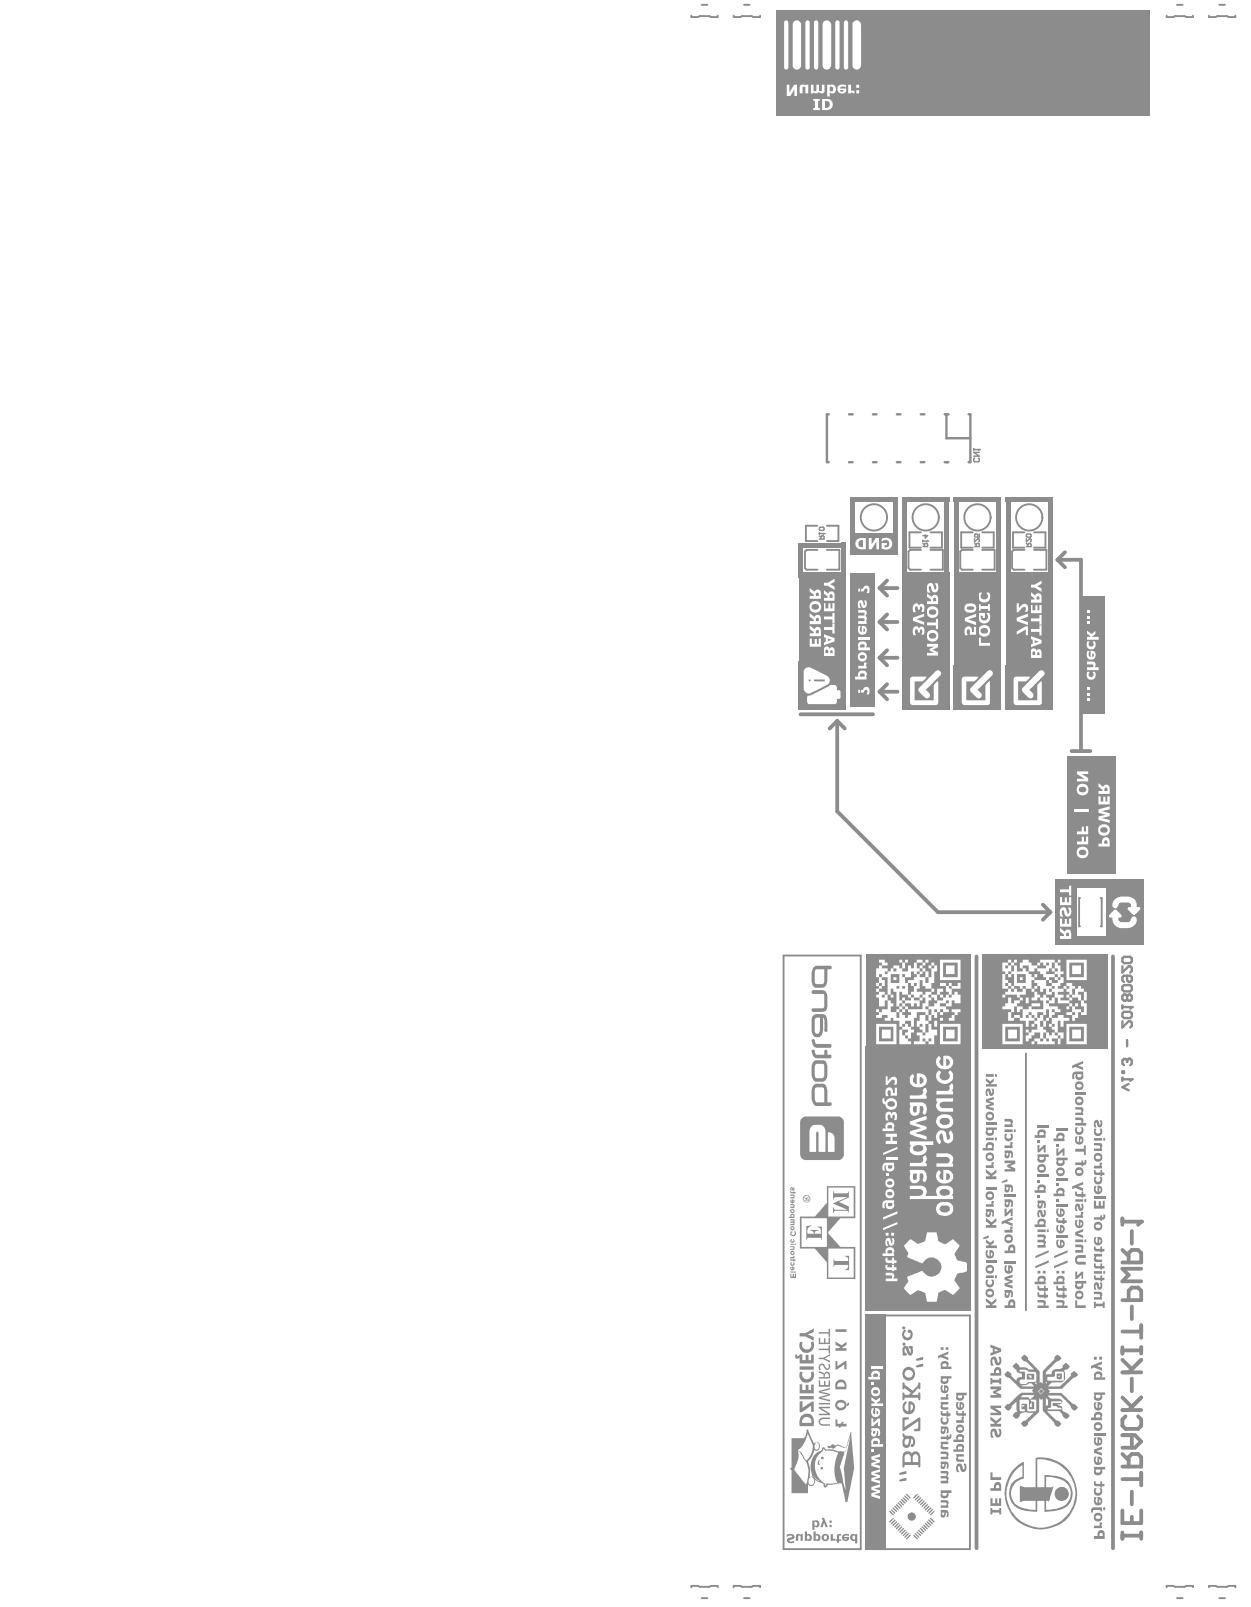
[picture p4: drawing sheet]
<svg xmlns="http://www.w3.org/2000/svg" width="441mm" height="567mm" viewBox="0 0 441 567" stroke-linecap="round" stroke-linejoin="round" font-family="sans-serif">
<g fill="none" stroke="#8c8c8c" stroke-width=".67">
<path d="M243.9 5.5v.5h2.3l.7-.3 6.3 .3v-.5M247.5 1.7h2M258.8 5.5v.5h2.4l.6-.3 6.3 .3v-.5M262.5 1.7h2M411.6 5.5v.5h2.3l.7-.3 6.3 .3v-.5M415.2 1.7h2M426.5 5.5v.5h2.3l.7-.3 6.3 .3v-.5M430.2 1.7h1.9M288.4 185.5h-4.1v5.4h4.1M288.4 194h-3.8l-.6 .6v5.8l.6 .6h3.8M291.7 194h4.4v7h-4.4M291.7 185.5h4.1v5.4h-4.1"/>
<path d="M324.9 187.8h-4.1v5.4h4.1M324.9 194h-3.8l-.6 .6v5.8l.6 .6h3.8M328.2 194h4.4v7h-4.4M328.3 187.8h4v5.4h-4M343.1 187.8h-4v5.4h4M343.2 194h-3.9l-.5 .6v5.8l.5 .6h3.9M346.5 194h4.4v7h-4.4M346.5 187.8h4.1v5.4h-4.1M361.4 187.8h-4v5.4h4M361.4 194h-3.8l-.6 .6v5.8l.6 .6h3.8M364.7 194h4.4v7h-4.4M364.8 187.8h4v5.4h-4"/>
<path d="M381 316.8h-.3v10h.3M388.3 316.8h.4v10h-.4M276.4 337.1h27.3v209.4h-27.3zM361.9 371.7v90.5M306 465.1l1-1h35.2v82.4h-34.9M243.9 560v-.5h2.3l.7 .3 6.3-.3v.5M258.8 560v-.5h2.4l.6 .3 6.3-.3v.5M411.6 560v-.5h2.3l.7 .3 6.3-.3v.5M426.5 560v-.5h2.3l.7 .3 6.3-.3v.5M247.5 563.8h2M262.5 563.8h2M415.2 563.8h2"/>
<path d="M430.2 563.8h1.9"/>
</g>
<g fill="none" stroke="#8c8c8c" stroke-width=".85">
<path d="M292.3 146.2h-.6v16.8h.6M299.5 146.2h1.3M308 146.2h1.2M316.4 146.2h1.2M324.8 146.2h1.3M333.3 146.2h1.2M333.9 146.2v8.4h8.4M341.7 146.2h.6v16.8h-.6M299.5 163h1.3M308 163h1.2M316.4 163h1.2M324.8 163h1.3"/>
<path d="M333.3 163h1.2"/>
</g>
<g fill="none" stroke="#8c8c8c" stroke-width="1.3">
<path d="M373 197.5h8.3v67.5M373 197.5l2.7 2.6M375.7 194.8l-2.7 2.7M310.3 207.5l2.7 2.6M310.3 219.4l2.7 2.7M310.3 219.4h6.3M310.3 207.5h6.3M313 216.8l-2.7 2.6M313 204.8l-2.7 2.7M310.3 232.1l2.7 2.6M310.3 232.1h6.3M313 229.4l-2.7 2.7"/>
<path d="M282.4 252h25.6M295.4 254.3l2.6 2.7M295.4 254.3v31.9l35.5 35.6h39.7M295.4 254.3l-2.7 2.7M310.3 244l2.7 2.7M310.3 244h6.3M313 241.4l-2.7 2.6M378 265h6.7M367.9 319.1l2.7 2.7M344.5 337.4v208.8M370.6 321.8l-2.7 2.7M392.6 337.4v208.8"/>
</g>
<g fill="#8c8c8c">
<path d="M281.7 191.5h1.7v12.3h-1.7z" fill-rule="evenodd"/>
<path d="M296.7 191.5h1.6v10.6h-1.6z" fill-rule="evenodd"/>
<path d="M314.9 175.5h1.7v14h-1.7z" fill-rule="evenodd"/>
<path d="M318.3 175.5h1.6v28.3h-1.6z" fill-rule="evenodd"/>
<path d="M333.2 175.5h1.7v28.3h-1.7z" fill-rule="evenodd"/>
<path d="M336.5 175.5h1.7v28.3h-1.7z" fill-rule="evenodd"/>
<path d="M351.5 175.5h1.6v28.3h-1.6z" fill-rule="evenodd"/>
<path d="M369.7 175.5h1.7v28.3h-1.7z" fill-rule="evenodd"/>
<path d="M281.7 191.5h16.6v1.7h-16.6z" fill-rule="evenodd"/>
<path d="M336.5 175.5h16.6v1.7h-16.6z" fill-rule="evenodd"/>
<path d="M300 175.5h1.7v14h-1.7z" fill-rule="evenodd"/>
<path d="M354.8 175.5h1.6v28.3h-1.6z" fill-rule="evenodd"/>
<path d="M300 175.5h16.6v1.7h-16.6z" fill-rule="evenodd"/>
<path d="M318.3 175.5h16.6v1.7h-16.6z" fill-rule="evenodd"/>
<path d="M354.8 175.5h16.6v1.7h-16.6z" fill-rule="evenodd"/>
<path d="M378.2 330.4h16.6v3h-16.6z" fill-rule="evenodd"/>
<path d="M378.5 310.2h16.6v3h-16.6z" fill-rule="evenodd"/>
<path d="M306 3.7h99.6v37.2h-99.6z" fill-rule="evenodd"/>
</g>
<path d="M325.6 192.8h1.6v-.8l-.2-.3-.9 .3v.8M325.6 191.7l.5 .6M325.6 190.6v.6M325.6 190.9h1.6" fill="none" stroke="#8c8c8c" stroke-width=".5"/>
<circle cx="327.2" cy="190.9" r=".25" fill="#8c8c8c"/>
<path d="M289 190.2h1.7v-.9l-.3-.2-.8 .2v.9M289 189.1l.6 .5M289 188v.5M289 188.2h1.7M326.4 188.7v1.1l.8-.8h-1.6M327.2 190.9l-.2 .3M343.8 192.8h1.7v-.8l-.3-.3-.8 .3v.8M343.8 190.1v1.1l1.1-1.1 .6 .2-.3 .9M343.8 191.7l.6 .6M345.5 188.4v1.1h-.8l.2-.8-.8-.3-.3 .3 .3 .8" fill="none" stroke="#8c8c8c" stroke-width=".5"/>
<circle cx="290.7" cy="188.2" r=".25" fill="#8c8c8c"/>
<path d="M343.5 158.3v.6M343.5 158.6h2M345.5 159.6h-2l2 1.3h-2M343.8 161.6l-.3 .3v.7l.3 .3h1.4l.3-.3v-.7l-.3-.3M289 186.3l.3-.3h1.1l.3 .8-.3 .3h-1.1zM290.7 188.2l-.3 .3" fill="none" stroke="#8c8c8c" stroke-width=".5"/>
<circle cx="345.5" cy="158.6" r=".25" fill="#8c8c8c"/>
<path d="M345.5 158.6l-.3 .3" fill="none" stroke="#8c8c8c" stroke-width=".5"/>
<g fill="#8c8c8c">
<path d="M349.8 504.2l.3-.1a1.2 1.2 0 0 1 1.2 .1 1.2 1.2 0 0 1 .5 1.2v.1a.44 .44 0 0 0 .4 .7 .44 .44 0 0 0 .4-.7l-.4-1.4h.8l.3 .9-.3 1.5a1.22 1.22 0 0 1-1.5 .5 1.22 1.22 0 0 1-.7-1.5 .45 .45 0 0 0-.5-.6 .45 .45 0 0 0-.2 .8l.5 1.5h-1l-.1-.4-.1-1.6z"/>
<path d="M349.4 499.8l2 1.5 1.8-1.5v1.1l-1.7 1.4h1.7v1h-3.8v-1h1.3l.2-.3-1.5-1.1z"/>
<path d="M349.4 495.9h3.8v.8h-2.2l2.2 1.4v1.1h-3.8v-.8h2.6l-2.6-1.6z"/>
<path d="M349.4 489.1h3.8v1.2l-1.9 .8 1.9 .9v1.1h-3.8v-.9h2.5l-1.6-.7v-.7l1.6-.7h-2.5z"/>
<path d="M349.4 486.2h.7v.5h2.4v-.5h.7v2.2h-.7v-.6h-2.4v.6h-.7z"/>
<path d="M349.8 478.8l.3-.2a1.2 1.2 0 0 1 1.2 .2 1.2 1.2 0 0 1 .5 1.2v.1a.45 .45 0 0 0 .4 .7 .45 .45 0 0 0 .4-.7l-.4-1.5h.8l.3 1-.3 1.5a1.22 1.22 0 0 1-1.5 .5 1.22 1.22 0 0 1-.7-1.5 .45 .45 0 0 0-.5-.6 .45 .45 0 0 0-.2 .7l.5 1.6h-1l-.1-.5-.1-1.6z"/>
<path d="M349.4 532h.7v.7h2.4v-.7h.7v2.3h-.7v-.7h-2.4v.7h-.7z"/>
<path d="M349.4 528.5h.8v1.8h.9v-1.7h.7v1.7h.6v-1.8h.8v2.7h-3.8z"/>
<path d="M349.4 519.4h.8v1.7h3v1h-3.8z"/>
<path d="M351.5 483.4a.65 .65 0 0 1 .7 0 .65 .65 0 0 1 .3 .6v.4h-1.2zM351.3 482.4l-.6 1v1h-1.3v.9h3.8v-1.6a1.25 1.25 0 0 0-.5-1.3 1.25 1.25 0 0 0-1.4 0z"/>
<path d="M350.9 475.9l1.3 .5-1.3 .4zM349.4 474.3v1l.8 .4v1.3l-.8 .3v1l3.8-1.4v-1.1z"/>
<path d="M351.5 524a.62 .62 0 0 1 .8-.1 .62 .62 0 0 1 .2 .8v.3h-1.2zM351.1 523.1l-.4 .9v1h-1.3v.9h3.8v-2.1l-.3-.6-.6-.4z"/>
</g>
<path d="M362.1 192.8h1.7v-.8l-.3-.3-.9 .3v.8M362.1 190.1v1.1l1.1-1.1 .6 .2-.3 .9M362.1 191.7l.5 .6M362.4 188.4h1.1l.3 .8-.3 .3h-1.1l-.3-.3z" fill="none" stroke="#8c8c8c" stroke-width=".5"/>
<path d="M281.7 233.4h16.6v16.9h-16.6z" fill-rule="evenodd" fill="#8c8c8c"/>
<path d="M287.2 239.8l3.7-.1 .1 .3-.2 .4h-3.4l-.2-.2zM285.3 240a.36 .36 0 0 1 .7 0 .36 .36 0 0 1-.7 0zM285 245.4l-.3 .6v1.6l.7 .8h8.9a.81 .81 0 0 0 1-.9v-1h.8l.4-.3v-2.3l-.4-.4h-.8v-1l-.6-.9h-1.7l-6.3 3.4zM284.3 235.7l-.8 .9v6.3a1.86 1.86 0 0 0 1.2 1.6 1.86 1.86 0 0 0 2-.3l3.7-2a2.41 2.41 0 0 0 2.2-2.7 6.5 6.5 0 0 0-3.3-2.3l-3.7-1.8z" fill="#fff"/>
<path d="M336.5 234.7h16.6v15.6h-16.6z" fill-rule="evenodd" fill="#8c8c8c"/>
<path d="M348.3 236.8l-5.5 5.5a1.19 1.19 0 0 0-.1 2l1.6 1.5a1.12 1.12 0 0 0 1.7 .3 1.12 1.12 0 0 0-.2-1.8l-.4-.4a.49 .49 0 0 1-.4-.2 .49 .49 0 0 1 0-.5l3.7-3.7a2.59 2.59 0 0 0 1.5-2.2l-.9-.9zM339.6 238.9l-.3 .6 .1 8.8 .7 .4 8.8-.1 .3-.5v-7.6l-.3-.2-1.3 1.4v5.3h-6.7v-6.6h2.8l1.4-1.5-5-.2z" fill="#fff"/>
<path d="M396 380.2v1.1M396 380.7h3.3M398.2 382.4l-2.2 1.1 2.2 1.1" fill="none" stroke="#8c8c8c" stroke-width=".83"/>
<circle cx="399.3" cy="380.7" r=".42" fill="#8c8c8c"/>
<path d="M396 378h.5v.5h-.5zM398.2 373.5h.5l.6 .6v1.1l-.6 .6M399.3 380.7l-.6 .6" fill="none" stroke="#8c8c8c" stroke-width=".83"/>
<circle cx="398.2" cy="373.5" r=".42" fill="#8c8c8c"/>
<path d="M396 354.7v1.1M396 355.3h3.3M396.5 356.9h2.2l.6 .6v1.1l-.6 .5h-2.2l-.5-.5v-1.1zM396 360.3v2.2l2.2-2.2h.5l.6 .5v1.1l-.6 .6M397.6 366.9v2.2M397.6 374.1v.6M397.6 374.1l-.5-.6h-.6l-.5 .6v1.1l.5 .6M398.2 373.5l-.6 .6" fill="none" stroke="#8c8c8c" stroke-width=".83"/>
<circle cx="399.3" cy="355.3" r=".42" fill="#8c8c8c"/>
<path d="M396.5 337.5h2.2l.6 .6v1.1l-.6 .6h-2.2l-.5-.6v-1.1zM396 340.9v2.2l2.2-2.2h.5l.6 .5v1.1l-.6 .6M396.5 347.5h2.2l.6 .6v1.1l-.6 .5h-2.2l-.5-.5v-1.1zM397.6 351.4l.6-.6h.5l.6 .6v1.1l-.6 .6h-.5l-.6-.6M397.6 344.2v1.7l.6 .5h.5l.6-.5v-1.2l-.6-.5h-2.2l-.5 .5v1.2l.5 .5M397.6 351.4l-.5-.6h-.6l-.5 .6v1.1l.5 .6h.6l.5-.6M397.6 351.4v1.1M399.3 355.3l-.6 .5" fill="none" stroke="#8c8c8c" stroke-width=".83"/>
<path d="M290.5 201.8h7.8v31.9h-7.8z" fill-rule="evenodd" fill="#8c8c8c"/>
<g fill="#fff">
<path d="M290.4 221.2h3.3v-1.3h.7v3.6h-.7v-1.3h-3.3z"/>
<path d="M290.4 217.5h3.3v-1.3h.7v3.6h-.7v-1.3h-3.3z"/>
<path d="M290.4 212.8h.8v1.8h1v-1.7h.8v1.7h.7v-1.8h.7v2.8h-4z"/>
<path d="M290.4 205.6h1.6l2.4-1.4v1.1l-1.5 .8 1.5 .8v1.2l-2.4-1.5h-1.6z"/>
<path d="M293.1 229.4l.6 .1v.9h-.8zM291.5 229.2a.58 .58 0 0 1 .6 .1 .58 .58 0 0 1 .1 .6v.5h-1v-.9zM291 228.3l-.6 1.3v1.8h4v-2a.93 .93 0 0 0-.7-1 .93 .93 0 0 0-1.1 .5 1.06 1.06 0 0 0-1.6-.6z"/>
<path d="M292 225.3l1.4 .4-1.4 .5zM290.4 223.7v1l.9 .3v1.4l-.9 .3v1l4-1.4v-1.2z"/>
<path d="M292.9 209.7a.58 .58 0 0 1 .6 .1 .58 .58 0 0 1 .2 .6v.5h-1.1zM290.4 208v1.3l1.6 1.1v.5h-1.6v1h4l-.2-2.7a1.15 1.15 0 0 0-1.1-.6 1.15 1.15 0 0 0-1 .8z"/>
</g>
<path d="M281.7 201.8h8.8v31.9h-8.8z" fill-rule="evenodd" fill="#8c8c8c"/>
<g fill="#fff">
<path d="M285.6 225.3h.8v1.8h1v-1.7h.8v1.7h.6v-1.8h.8v2.8h-4z"/>
<path d="M287.9 222.4a.53 .53 0 0 1 .7-.2 .53 .53 0 0 1 .2 .7v.5h-1zM285.6 220.6v1.3l1.5 1.1v.4h-1.5v1h4l-.1-2.3a1.13 1.13 0 0 0-1-.9 1.13 1.13 0 0 0-1.2 .8z"/>
<path d="M288.1 218a.56 .56 0 0 1 .6 .1 .56 .56 0 0 1 .1 .6v.4h-1zM285.6 216.3v1.3l1.5 1.1v.4h-1.5v1.1h4l-.1-2.4a1.13 1.13 0 0 0-1-.9 1.13 1.13 0 0 0-1.2 .8z"/>
<path d="M286.7 213.3h1.6a.96 .96 0 0 1 .6 1.2 .96 .96 0 0 1-1.3 .6l-1-.3-.3-.4v-.6zM285.5 214.1a2.1 2.1 0 0 0 4.2 0 2.1 2.1 0 0 0-4.2 0z"/>
<path d="M288.1 209.1a.56 .56 0 0 1 .6 0 .56 .56 0 0 1 .1 .6v.5h-1v-.8zM285.6 207.5v1.2l1.5 1v.5h-1.5v1.1h4l-.1-2.3a1.13 1.13 0 0 0-1-1 1.13 1.13 0 0 0-1.2 .7z"/>
</g>
<path d="M329.4 532.9l-1.3 1.4 .1 .2 1.5-1.3zM328.2 535.5l-.1 .3 1.4 1.4 .2-.4zM328.7 532.4l-1.2 1.4 .2 .2 1.5-1.4zM327.7 536l-.1 .1a.94 .94 0 0 0 .7 1.1l.5 .5 .4-.2zM328.2 531.7l-1.2 1.6 .2 .1 1.4-1.3zM327 536.7l-.2 .3 1.5 1.3 .3-.3zM327.4 531.3l-1.2 1.2 .3 .3 1.5-1.4-.3-.2zM326.5 537.2a.82 .82 0 0 0 .6 1.2l.5 .5 .4-.2zM323.3 479.3a.42 .42 0 0 0-.1 .6 .42 .42 0 0 0 .6 .1l1.4-.3a.48 .48 0 0 0 .5-.5 .48 .48 0 0 0-.7-.4zM323.3 481.7l-.2 .4a.7 .7 0 0 0 1.1 .2l.7-.1a.61 .61 0 0 0 .8-.4 .61 .61 0 0 0-.4-.8zM327 530.6l-1.3 1.4 .3 .3 1.4-1.4zM325.9 537.8a.83 .83 0 0 0 .6 1.2l.5 .5 .4-.2zM326.2 530.1l-1.1 1.2 .3 .4 1.4-1.5-.3-.2zM325.2 538.5l-.2 .2 1.5 1.4 .3-.3zM324.4 530.7l.4 .4 .6-.6 .8-.9-.2-.3zM324.7 539l-.3 .3 1.6 1.4 .2-.3zM325.3 528.8l-1.4 1.3 .3 .4 1.4-1.5zM324.1 539.6l-.3 .3 1.6 1.4 .2-.3zM324.4 528.4l-1.1 1.2 .3 .3 1.4-1.4-.3-.3zM323.6 540.2l-.3 .3 1.5 1.4a.75 .75 0 0 0-.7-1.1zM324.1 527.5l-1.4 1.5 .3 .3 1.4-1.4zM323 540.8l-.3 .3 1.4 1.5 .3-.4zM322.8 527.5l-.7 .9 .3 .3 1.4-1.5-.3-.3zM322.3 541.4l-.2 .3 1.5 1.4 .2-.3zM322.6 513.1a.97 .97 0 0 1 1.3 .8v1.9h-1.9v-1.9zM318.8 475l-.4 .8v2.2l1.1 .2a.48 .48 0 0 0 .5-.5 .48 .48 0 0 0-.6-.4l-.3-.3 .2-1.4 .8 1.9a.99 .99 0 0 0 1.2 .7 .99 .99 0 0 0 .8-1.2l-.3-1.5 .3-.4-.3-.3-1.1 .1a.34 .34 0 0 0-.2 .4 .34 .34 0 0 0 .3 .3l.5 .5-.2 1.3-.5-1.4a1.19 1.19 0 0 0-1.8-1zM318.5 487.7l-.1 2.1a.43 .43 0 0 0 .4 .3 .43 .43 0 0 0 .4-.4l2.1 1.6-.7 .8h-1.5v-.5a.38 .38 0 0 0-.4-.4 .38 .38 0 0 0-.3 .4v2.1a.39 .39 0 0 0 .4 .2 .39 .39 0 0 0 .3-.3v-.5h4.8l.2 .8h.4l.2-2.4-.3-.3-.4 .2-.1 .7h-2.2l2.2-2.5a.4 .4 0 0 0 .3 .5 .4 .4 0 0 0 .5-.2v-2l-.6-.2a4.1 4.1 0 0 1-2.2 2.8l-1.3-1a2.32 2.32 0 0 1-1.6-1.7zM321.2 495.4l.7 .2 .2 .4-.1 1-.7 .7zM319.1 469a2.15 2.15 0 0 0-.8 2.4 2.15 2.15 0 0 0 2 1.5l.4-.2a1.33 1.33 0 0 0 1.1-1.2l.1-.4a1.79 1.79 0 0 0-1-2.1 .6 .6 0 0 0-.7 .7 .6 .6 0 0 0 .9 .4v.1a1.04 1.04 0 0 1-.3 1.4 1.23 1.23 0 0 1-1.7-.4 1.23 1.23 0 0 1 .4-1.7v-.4zM320.2 535a1.45 1.45 0 0 0 2.9 0 1.45 1.45 0 0 0-2.9 0zM317.3 519.6l-.1 .4a.63 .63 0 0 0 1 .2l1.1-.2a.52 .52 0 0 0 .4-.7 .52 .52 0 0 0-.8-.1zM317.3 522l.1 .6 2-.2a.52 .52 0 0 0 .3-.8 .52 .52 0 0 0-.8-.1zM319.9 526.9l-.4 .4 1.6 1.4 .2-.3zM321 541.4l-1.4 1.5a.82 .82 0 0 0 1.2-.7l.5-.5zM319.3 484.7a1.42 1.42 0 0 1 2.8 0 1.42 1.42 0 0 1-2.8 0zM319.5 507.7l1.2-.1-.1 1.2a.74 .74 0 0 1-.6 .9 .74 .74 0 0 1-.9-.6v-.7zM319.6 513.1l.3-.1a1.23 1.23 0 0 1 1.4 .9v1.9h-2.2v-2zM319.3 527.5l-.2 .2a.85 .85 0 0 0 .8 1l.5 .6 .3-.3zM320.4 540.8l-1.4 1.4 .3 .4 1.4-1.5zM319.8 540.2l-1.4 1.4 .3 .4 1.4-1.5zM318.6 528.2l-.2 .3 1.5 1.4 .2-.3zM318.3 474.2a.6 .6 0 0 0 1.2 0 .6 .6 0 0 0-1.2 0zM319.1 482.7l-.6 .9-.1 1.4a2.24 2.24 0 0 0 2.2 2.1 2.24 2.24 0 0 0 2.2-2.1v-.6a2.36 2.36 0 0 0-3.7-1.7zM319.1 494.6a2.7 2.7 0 0 0 .4 4.1 2.2 2.2 0 0 0 3.3-1.9v-.8a1.82 1.82 0 0 0-2.2-1.5l-.1 3.4a1.48 1.48 0 0 1-1.3-.9 1.48 1.48 0 0 1 .3-1.6l.4-.5a.4 .4 0 0 0-.3-.5 .4 .4 0 0 0-.5 .2zM318.5 500.1l-.1 4.4a.44 .44 0 0 0 .3 .4 .44 .44 0 0 0 .5-.3l4.7-3.2v2.5l-.2 .1a1.1 1.1 0 0 0-1.4 .6l.3 .3 2-.2 .1-4.3a.42 .42 0 0 0-.3-.4 .42 .42 0 0 0-.5 .2l-4.8 3.3v-2.6l1.4-.1 .1-.5-.1-.3zM318.6 505.7l-.2 .6 .6 1-.6 1v.9a1.46 1.46 0 0 0 1.5 1.6 1.46 1.46 0 0 0 1.3-1.8l.1-.1a.72 .72 0 0 1-.1-.8 .72 .72 0 0 1 .6-.4l.3 .5-.1 1.1a.6 .6 0 0 0-.7 .6 .6 .6 0 0 0 .7 .6l.6-.5 .2-.7v-1.2l-.5-1-1-.6h-1.8zM319.1 512.2l-.5 .6-.2 1v3.5a.38 .38 0 0 0 .3 .4 .38 .38 0 0 0 .4-.4v-.5h4.8l.2 .8h.4l.2-3.7a1.72 1.72 0 0 0-1.1-1.7 1.72 1.72 0 0 0-2 .5v-.1a1.63 1.63 0 0 0-1.8-.6zM318.3 468.4a.57 .57 0 0 0 1.1 0 .57 .57 0 0 0-1.1 0zM318 528.8l-.2 .2 1.5 1.5 .2-.4zM319.2 539.6l-1.3 1.5a.82 .82 0 0 0 1.1-.7l.5-.5zM317.4 529.4l-.2 .2 1.5 1.5 .3-.3zM318.6 539l-1.3 1.5a.82 .82 0 0 0 1.1-.6l.6-.6zM316.8 530l-.2 .3 1.6 1.3a.94 .94 0 0 0-.8-1.1zM317.9 538.5l-1.3 1.4 .3 .2 1.5-1.4zM316.3 530.6l-.3 .3 1.5 1.4a.82 .82 0 0 0-.7-1.2zM317.3 537.9l-1.2 1.5 .2 .1 1.5-1.4zM315.7 531.2l-.3 .2 1.5 1.4 .3-.2zM316.2 537.8l-.8 .9 .3 .3 1.5-1.5-.4-.3zM315.1 531.7l-.3 .4 1.6 1.3a.94 .94 0 0 0-.7-1.1zM316.2 536.6l-1.3 1.6 .3 .1 1.3-1.3zM314.5 532.3l-.3 .4 1.5 1.4 .2-.3zM315.5 536.1l-1.3 1.4 .3 .2 1.5-1.3zM313.9 532.9l-.3 .4 1.6 1.3a.82 .82 0 0 0-.7-1.2zM314.9 535.5l-1.2 1.5 .3 .2 1.3-1.5z" fill="#8c8c8c"/>
<path d="M305.3 463.7h7.3v83.1h-7.3z" fill-rule="evenodd" fill="#8c8c8c"/>
<g fill="#fff">
<path d="M307.4 524.6l3-1v1.1l-2.1 .5 2.1 .6v.8l-2.1 .6 2.1 .6v1l-3-.9v-1.1l2-.6-2-.6z"/>
<path d="M307.4 519.3l3-1v1l-2.1 .5 2.1 .6v.9l-2.1 .6 2.1 .5v1l-3-.9v-1.1l2-.5-2-.6z"/>
<path d="M307.4 513.9l3-1v1l-2.1 .5 2.1 .6v.9l-2.1 .7 2.1 .5v1l-3-1v-1l2-.6-2-.6z"/>
<path d="M307.4 511.3h1v1h-1z"/>
<path d="M307.4 500.3h.7v1.6l1.7-1.5h.6v2.7h-.7v-1.5l-1.7 1.5h-.6z"/>
<path d="M307.4 492.9l1.7 1.1 1.3-1v1.1l-1.3 1h2.4v.9h-4.1v-.9h1l.3-.2-1.3-.9z"/>
<path d="M307.4 487.6h1v1h-1z"/>
<path d="M307.4 481.9h4.1v1h-4.1z"/>
<path d="M308.3 508.4a.85 .85 0 0 1 1.1 0 .85 .85 0 0 1 .2 1.1h-1.5l-.1-.5zM307.7 507.7l-.4 .8 .3 1-.2 .9h4.1v-.9h-1.4l.2-.5a1.46 1.46 0 0 0-.7-1.7 1.46 1.46 0 0 0-1.8 .4z"/>
<path d="M308.2 504.8h.6l-.1 .2a.52 .52 0 0 1-.1 .7 .52 .52 0 0 1-.7-.2 .52 .52 0 0 1 .3-.7zM307.4 503.8v1h.3l-.3 .4a1.03 1.03 0 0 0 .7 1.6 1.03 1.03 0 0 0 1.2-1.2v-.8a1.21 1.21 0 0 1 .3 1.8h.7l.2-1.4a1.19 1.19 0 0 0-1.1-1.4z"/>
<path d="M309.3 497.7a.63 .63 0 0 1 .5 .7 .63 .63 0 0 1-.5 .6zM307.6 496.8l-.2 1.8a1.57 1.57 0 0 0 1.7 1.2 1.57 1.57 0 0 0 1.4-1.5 1.57 1.57 0 0 0-1.4-1.6h-.4v2.2a1.31 1.31 0 0 1-.4-2.1z"/>
<path d="M308.1 490.5l.9-.1a.68 .68 0 0 1 .8 .7 .68 .68 0 0 1-1 .5 .7 .7 0 0 1-.7-.2 .7 .7 0 0 1 0-.9zM307.2 490.9a1.66 1.66 0 0 0 3.3 0 1.66 1.66 0 0 0-3.3 0z"/>
<path d="M307.8 483.9l-.5 .9 .3 .9h-1.3v1h4.1v-1h-.3l.2-.5a1.49 1.49 0 0 0-.7-1.6 1.49 1.49 0 0 0-1.8 .3zM308.3 484.6a.85 .85 0 0 1 1.1 0 .85 .85 0 0 1 .2 1.1h-1.5l-.1-.5z"/>
</g>
<g fill="#8c8c8c">
<path d="M354.4 450.6l2.8-.9v.9l-1.9 .5 1.9 .6v.8l-1.9 .6 1.9 .5v1l-2.8-.9v-1l1.9-.6-1.9-.6z"/>
<path d="M354.4 444.8h3.9v.9h-3.9z"/>
<path d="M354.4 433.9h1.9l.1-1.2h.8v.6l-.4 .6h.4v.9h-2.8z"/>
<path d="M353.4 430.9l3.8-1.6v1l-1.7 .6 1.7 .7v.9l-2.7-1.1-1.1 .6z"/>
<path d="M354.4 426.4h.7v1.5l1.5-1.5h.6v2.6h-.6v-1.4l-1.6 1.5h-.6z"/>
<path d="M354.4 421.4h3.9v.8h-3.9z"/>
<path d="M353.4 416.8l2-.9v.9l-2 .5z"/>
<path d="M354.4 409.4h3.8v1.1l-1.9 .9 1.9 .8v1.1h-3.8v-.9h2.5l-1.6-.7v-.7l1.6-.7h-2.5z"/>
<path d="M354.4 404.1h1.9l.1-1.2h.8v.6l-.4 .6h.4v.9h-2.8z"/>
<path d="M354.5 400h.8l-.1 .3a.83 .83 0 0 0 .2 1.2 .83 .83 0 0 0 1.1-.2 .83 .83 0 0 0-.2-1.2l.8-.1 .2 1.4-.5 .9-1.1 .4-.7-.2-.5-.7z"/>
<path d="M354.4 394.7h1.8a1.06 1.06 0 0 1 1.1 .7 1.06 1.06 0 0 1-.4 1.3h.3v.9h-2.8v-.9h2a.59 .59 0 0 0 .2-.8 .59 .59 0 0 0-.8-.3h-1.4z"/>
<path d="M356.5 459.5a.65 .65 0 0 1 .7 0 .65 .65 0 0 1 .3 .7v.3h-1.2zM356.3 458.5l-.6 .7-.1 1.3h-1.2v.9h3.8l-.1-2.2a1.17 1.17 0 0 0-1.8-.7z"/>
<path d="M355.1 456h.6a.49 .49 0 0 1 0 .8 .49 .49 0 0 1-.7-.2zM354.4 455.1v.9h.3l-.2 .4a.98 .98 0 0 0 .8 1.5 .98 .98 0 0 0 .9-1.4l.1-.5a1.25 1.25 0 0 1 .3 1.6h.6l.1-.9a1.15 1.15 0 0 0-1-1.6z"/>
<path d="M356.2 447.2a.6 .6 0 0 1 .5 .6 .6 .6 0 0 1-.5 .6zM354.5 446.4l-.1 1.6a1.35 1.35 0 0 0 1.7 1.3l1-.5 .2-1.5a1.21 1.21 0 0 0-1.3-.9h-.4v2a1.3 1.3 0 0 1-.3-2z"/>
<path d="M356.5 440.1a.65 .65 0 0 1 .7 0 .65 .65 0 0 1 .3 .7v.4h-1.2zM356.1 439.3l-.5 .8v1.1h-1.2v.9h3.8v-2.1l-.4-.7-.7-.3z"/>
<path d="M355.1 436.5l.5-.1a.72 .72 0 0 1 1.1 .7 .72 .72 0 0 1-1.1 .5 .62 .62 0 0 1-.7-.4 .62 .62 0 0 1 .2-.7zM354.2 437a1.55 1.55 0 0 0 3.1 0 1.55 1.55 0 0 0-3.1 0z"/>
<path d="M355.1 424l.6 .1a.52 .52 0 0 1 0 .7 .52 .52 0 0 1-.7 .1zM354.4 423.1v.9h.3l-.2 .4a.99 .99 0 0 0 .6 1.6 .99 .99 0 0 0 1.1-1.3l.1-.7a1.22 1.22 0 0 1 .3 1.7h.6l.1-.8a1.31 1.31 0 0 0-1-1.8z"/>
<path d="M355.1 418.8l.6 .1a.52 .52 0 0 1 0 .6 .52 .52 0 0 1-.7 .1zM354.4 417.9v.9h.3l-.2 .4a1 1 0 0 0 .7 1.5 1 1 0 0 0 1-1.3l.1-.6a1.35 1.35 0 0 1 .3 1.7h.6l.1-.8a1.31 1.31 0 0 0-1-1.8z"/>
<path d="M355.1 406.7l.6 .1a.49 .49 0 0 1 0 .8 .49 .49 0 0 1-.7-.2zM354.4 405.9v.8h.3l-.3 .7a.98 .98 0 0 0 1 1.2 .98 .98 0 0 0 .8-1.3l.1-.6a1.35 1.35 0 0 1 .3 1.7h.6l.1-1.4a.91 .91 0 0 0-1-1.1z"/>
<path d="M357.7 398.4v1h.6v-1zM354.4 398.4v1h2.8v-1z"/>
</g>
<path d="M345.2 201.8h7.9v33.2h-7.9z" fill-rule="evenodd" fill="#8c8c8c"/>
<g fill="#fff">
<path d="M345.3 224.9h.7v1.9h3.2v1h-3.9z"/>
<path d="M345.4 216.2h2.1v1.8h-.8v-.8h-.8v.4a1.35 1.35 0 0 0 2 1.1 1.35 1.35 0 0 0 .1-2.3l1-.2 .3 1-.1 1.1a2.11 2.11 0 0 1-2.8 1.5 2.11 2.11 0 0 1-1.1-3.1z"/>
<path d="M345.3 213.1h.6v.7h2.7v-.7h.6v2.4h-.6v-.7h-2.7v.7h-.6z"/>
<path d="M345.5 209.1h.9l-.5 1.1a1.3 1.3 0 0 0 1.9 1.2 1.3 1.3 0 0 0 .2-2.2l1.1-.1 .2 .9-.2 1.3a2.16 2.16 0 0 1-3.1 .9 2.16 2.16 0 0 1-.5-3.1z"/>
<path d="M346.4 221.7l1.2-.1 .8 .5a1.15 1.15 0 0 1-.4 1.3 1.15 1.15 0 0 1-1.4 0l-.7-.6v-.6zM345.2 222.5a2.07 2.07 0 0 0 4.1 0 2.07 2.07 0 0 0-4.1 0z"/>
</g>
<path d="M336.5 201.8h8.7v33.2h-8.7z" fill-rule="evenodd" fill="#8c8c8c"/>
<g fill="#fff">
<path d="M340.9 221.2l.7-.2a1.19 1.19 0 0 1 1.3 1.4v.6h.7v-1.9h.7v2.8h-2.2v-.7a.66 .66 0 0 0 0-1 .66 .66 0 0 0-1 .1l-.1 .9 .4 .9h-.9l-.2-2z"/>
<path d="M340.4 218l3.9-1.5v1.1l-2.7 .9 2.7 .9v1.1l-3.9-1.4z"/>
<path d="M341.2 214l1.1-.1a.88 .88 0 0 1 1.3 .8l-.4 .4h-1.1a.76 .76 0 0 1-.8 0 .76 .76 0 0 1-.3-.8zM340.7 213.3a1.72 1.72 0 0 0-.3 2.1 1.72 1.72 0 0 0 2.1 .7 1.71 1.71 0 0 0 1.9-1.9 1.71 1.71 0 0 0-2.3-1.3z"/>
</g>
<g fill="#8c8c8c">
<path d="M366 458.6h1.9a1.06 1.06 0 0 1 1 .7 1.06 1.06 0 0 1-.4 1.3h1.5v.8h-4v-.8h2a.64 .64 0 0 0 .2-.8 .64 .64 0 0 0-.8-.3h-1.4z"/>
<path d="M366 455.9h.7a.54 .54 0 0 0 0 .7 .54 .54 0 0 0 .6 .2h1v-.9h.6v.9h.8v.9h-.8v.3h-.6v-.3h-1.4a1.09 1.09 0 0 1-.9-1.6z"/>
<path d="M366 453.6h.7a.54 .54 0 0 0 0 .6 .54 .54 0 0 0 .6 .2h1v-.8h.6v.8h.8v.9h-.8v.4h-.6v-.4h-1.4a1.09 1.09 0 0 1-.9-1.6z"/>
<path d="M365.3 446.6l4.7-2v.9l-4.7 1.9z"/>
<path d="M365.3 443.1l4.7-2v.7l-4.7 2.1z"/>
<path d="M366 435.5h1.9a1.04 1.04 0 0 1 1.1 .7 1.04 1.04 0 0 1-.5 1.2v.1a1.06 1.06 0 0 1 0 1.7h.4v.9h-2.9v-.9h2a.56 .56 0 0 0 .1-.7 .56 .56 0 0 0-.7-.2h-1.4v-.9h2a.55 .55 0 0 0 .2-.8 .55 .55 0 0 0-.8-.2h-1.4z"/>
<path d="M366.3 427a.93 .93 0 0 1 1.1 0 .93 .93 0 0 1 .4 1h.1a.32 .32 0 0 0 0 .4 .32 .32 0 0 0 .4 0 .32 .32 0 0 0 .1-.4l-.4-1.1 .8 .1 .1 1.7a.91 .91 0 0 1-1.1 .7 .91 .91 0 0 1-.7-1.2l-.2-.5a.92 .92 0 0 0 0 1.5v.2h-.7l-.2-.3-.1-1.1z"/>
<path d="M366 421.7h1v1h-1z"/>
<path d="M366 416.2h1v1h-1z"/>
<path d="M366 414.4h4v.9h-4z"/>
<path d="M366 403.9h.7v1.5l1.6-1.5h.6v2.6h-.7v-1.4l-1.6 1.4h-.6z"/>
<path d="M366 402.3h1v.9h-1z"/>
<path d="M366 396.8h4v1h-4z"/>
<path d="M372.7 458.6h1.8a1.1 1.1 0 0 1 1 .8 1.1 1.1 0 0 1-.3 1.2h1.4v.8h-3.9v-.8h2a.66 .66 0 0 0 .1-.8 .66 .66 0 0 0-.7-.3h-1.4z"/>
<path d="M372.7 455.9h.6a.51 .51 0 0 0 0 .6 .51 .51 0 0 0 .6 .3h1v-.9h.6v.9h.8v.9h-.8v.3h-.6v-.3h-1.3a1.19 1.19 0 0 1-.9-1.8z"/>
<path d="M372.7 453.6h.6a.51 .51 0 0 0 0 .6 .51 .51 0 0 0 .6 .2h1v-.8h.6v.8h.8v.9h-.8v.4h-.6v-.4h-1.3a1.19 1.19 0 0 1-.9-1.7z"/>
<path d="M371.8 446.6l4.8-2v.9l-4.8 1.9z"/>
<path d="M371.8 443.1l4.8-2v.7l-4.8 2.1z"/>
<path d="M372.7 435.8h3.9v.9h-3.9z"/>
<path d="M372.7 429.7h.6a.51 .51 0 0 0 0 .6 .51 .51 0 0 0 .6 .2h1v-.8h.6v.8h.8v.9h-.8v.4h-.6v-.4h-1.3a.97 .97 0 0 1-1-.9z"/>
<path d="M372.7 424.8h3.9v.8h-3.9z"/>
<path d="M372.7 422.9h1v.9h-1z"/>
<path d="M372.7 417.4h1v1h-1z"/>
<path d="M372.7 415.6h3.9v.9h-3.9z"/>
<path d="M372.7 405.1h.6v1.5l1.6-1.5h.6v2.6h-.6v-1.4l-1.6 1.4h-.6z"/>
<path d="M372.7 403.5h1v.9h-1z"/>
<path d="M372.7 398h3.9v.9h-3.9z"/>
<path d="M366.4 450.4l-.4 .5 .2 1.2h-1.2v1h3.9v-1h-.4l.5-.6-.3-1.1-1-.4zM366.9 451.1l.3-.1a.73 .73 0 0 1 .9 .2 .73 .73 0 0 1 0 .9h-1.4z"/>
<path d="M367.9 448.3v1h1v-1zM366 448.3v1h1v-1z"/>
<path d="M369.3 433.7v1h.7v-1zM366 433.7v1h2.9v-1z"/>
<path d="M366.3 430.3l-.3 .5 .2 1.2h-1.2v.9h3.9v-.9h-.4l.3-.4a1.38 1.38 0 0 0-.6-1.7 1.38 1.38 0 0 0-1.8 .4zM366.9 430.9a.79 .79 0 0 1 1.1 0 .79 .79 0 0 1 .1 1.1h-1.4l-.1-.5z"/>
<path d="M366.8 424.4l.6 .2a.5 .5 0 0 1-.1 .6 .5 .5 0 0 1-.6 .1zM366 423.5v.9h.3l-.3 .7a.97 .97 0 0 0 .9 1.3 .97 .97 0 0 0 1-1.3v-.7a1.22 1.22 0 0 1 .2 1.7l.8-.1 .1-.7a1.51 1.51 0 0 0-.9-1.8z"/>
<path d="M366.3 418.3l-.3 .5 .2 1.1h-1.2v.9h3.9v-.9h-.3a1.39 1.39 0 0 0-.3-1.9 1.39 1.39 0 0 0-2 .3zM366.9 419a.75 .75 0 0 1 1.1-.2 .75 .75 0 0 1 .1 1.1h-1.4z"/>
<path d="M366.8 411.7l.7-.1a.67 .67 0 0 1 .8 .9 .67 .67 0 0 1-1.1 .3 .62 .62 0 0 1-.6-.4 .62 .62 0 0 1 .2-.7zM365.9 412.2a1.55 1.55 0 0 0 3.1 0 1.55 1.55 0 0 0-3.1 0z"/>
<path d="M366 407.2v.9l.3 .1a1.36 1.36 0 0 0 .3 1.9 1.36 1.36 0 0 0 1.9-.3l.5-.7-.2-1h1.2v-.9zM366.8 408.1h1.4a.83 .83 0 0 1-.6 1.2 .83 .83 0 0 1-1-.7z"/>
<path d="M366.3 398.8l-.3 .5 .2 1.2h-1.2v.9h3.9v-.9h-.4l.3-.4a1.38 1.38 0 0 0-.6-1.6 1.38 1.38 0 0 0-1.8 .3zM366.9 399.5v-.1a.79 .79 0 0 1 1.1 .1 .79 .79 0 0 1 .1 1h-1.4z"/>
<path d="M373.1 450.4l-.5 .9 .2 .8h-1.1v1h3.8v-1h-.3l.1-.1a1.28 1.28 0 0 0-.1-1.7 1.28 1.28 0 0 0-1.6-.2zM373.6 451a.82 .82 0 0 1 1.1 .1 .82 .82 0 0 1 .1 1h-1.5v-.6z"/>
<path d="M374.5 448.3v1h1v-1zM372.7 448.3v1h1v-1z"/>
<path d="M374.4 438.3a.59 .59 0 0 1 .6 .6 .59 .59 0 0 1-.6 .6zM372.8 437.4l-.1 1.6a1.47 1.47 0 0 0 1.5 1.3 1.47 1.47 0 0 0 1.4-1.5 1.47 1.47 0 0 0-1.3-1.4h-.4v2.1a1.38 1.38 0 0 1-.3-2.1z"/>
<path d="M374.4 433.1a.59 .59 0 0 1 .6 .5 .59 .59 0 0 1-.6 .6zM372.8 432.2l-.1 1.6a1.49 1.49 0 0 0 1.5 1.3 1.49 1.49 0 0 0 1.4-1.5 1.49 1.49 0 0 0-1.3-1.5h-.4v2.1a1.23 1.23 0 0 1-.3-2z"/>
<path d="M374.4 427.2a.59 .59 0 0 1 .7 .6 .59 .59 0 0 1-.7 .6zM372.8 426.5l-.1 1.7 .8 1.1h.8l.8-.3 .4-.7v-.9a1.16 1.16 0 0 0-1.2-1.1h-.4v2.1a1.28 1.28 0 0 1-.3-2z"/>
<path d="M372.9 419.5l-.3 .7 .2 .9h-1.1v.9h3.8v-.9h-.3l.2-.3a1.29 1.29 0 0 0-.4-1.6 1.29 1.29 0 0 0-1.6 0zM373.6 420a.79 .79 0 0 1 1 .1 .79 .79 0 0 1 .2 1h-1.5v-.6z"/>
<path d="M373.3 413l.8-.2a.68 .68 0 0 1 .8 .8 .68 .68 0 0 1-1 .4 .66 .66 0 0 1-.6-1zM372.5 413.4a1.57 1.57 0 0 0 3.1 0 1.57 1.57 0 0 0-3.1 0z"/>
<path d="M372.7 408.4v.9h.3l-.4 1.1 .5 .8 .5 .2h1l.8-.6 .2-.6-.2-.9h1.2v-.9zM373.4 409.3h1.5a.8 .8 0 0 1-.7 1.1 .8 .8 0 0 1-.9-.9z"/>
<path d="M373 400l-.4 .8 .2 .8h-1.1v1h3.8v-1h-.3l.3-.6a1.48 1.48 0 0 0-.9-1.4 1.48 1.48 0 0 0-1.6 .4zM373.6 400.6a.79 .79 0 0 1 1 0 .79 .79 0 0 1 .2 1h-1.5v-.5z"/>
</g>
<path d="M372.2 310.2h7.5v23.2h-7.5z" fill-rule="evenodd" fill="#8c8c8c"/>
<g fill="#fff">
<path d="M373.9 324.1h.8v1.8h.9v-1.7h.8v1.7h.7v-1.8h.8v2.8h-4z"/>
<path d="M374.4 320.3a1.3 1.3 0 0 1 1.5 0 1.3 1.3 0 0 1 .5 1.4 .48 .48 0 0 0 .5 .7 .48 .48 0 0 0 .3-.8l-.4-1.4h.8l.4 1.3-.3 1.1a1.21 1.21 0 0 1-1.5 .7 1.21 1.21 0 0 1-.7-1.4 .47 .47 0 0 0-.2-.7 .47 .47 0 0 0-.7 .2v1l.5 1h-1l-.2-.5v-1.5z"/>
<path d="M373.9 316.5h.8v1.8h.9v-1.7h.8v1.7h.7v-1.8h.8v2.8h-4z"/>
<path d="M373.9 313.7h3.2v-1.2h.8v3.4h-.8v-1.1h-3.2z"/>
<path d="M376.3 329a.56 .56 0 0 1 .7 0 .56 .56 0 0 1 .1 .7v.5h-1.1zM373.9 327.3v1.3l1.5 1.1v.5h-1.5v1h4l-.1-2.1a1.12 1.12 0 0 0-.9-1.2 1.12 1.12 0 0 0-1.3 .8z"/>
</g>
<g fill="none" stroke="#8c8c8c" stroke-width="1.3">
<path d="M396 429.9v2.2M396 431h6.6M399.3 434.3v4.4M396 445.4h6.6v-3.3l-1.1-1.2h-2.2l-1.1 1.2v3.3M396 458.7h6.6v-3.4l-1.1-1.1h-2.2l-1.1 1.1v3.4M396 440.9l2.2 2.3M402.6 447.6h-6.6l2.2 2.2-2.2 2.2h6.6M396 475.3v2.2M396 479.7l3.3 3.3M396 476.4h6.6M396 469.7h6.6M399.3 460.9v4.4"/>
<path d="M402.6 467.5v4.5M402.6 475.3v2.2M402.6 479.7l-4.4 4.4M396 497.4h6.6M396 493l3.3 3.3M396 484.1h6.6M397.1 499.6l-1.1 1.2v2.2l1.1 1.1h4.4l1.1-1.1v-2.2l-1.1-1.2M399.3 486.4v4.4M402.6 493l-4.4 4.4M396 517.4h6.6v-3.4l-1.1-1.1h-2.2l-1.1 1.1v3.4M396 512.9l2.2 2.3M396 506.3h4.4l2.2 2.2-2.2 2.2h-4.4"/>
<path d="M399.3 506.3v4.4M402.6 519.6v4.4M396 532.9v4.4h6.6v-4.4M396 521.8h6.6M399.3 526.2v4.5M399.3 535.1v2.2M396 541.7h6.6M396 540.6v2.2M402.6 540.6v2.2"/>
</g>
<circle cx="402.6" cy="431" r=".67" fill="#8c8c8c"/>
<path d="M402.6 431l-1.1 1.1" fill="none" stroke="#8c8c8c" stroke-width="1.3"/>
<g fill="#8c8c8c">
<path d="M385.9 459.2h.7v.7h2.4v-.7h.7v2.2h-.7v-.6h-2.4v.6h-.7z"/>
<path d="M385.9 455.7h1.9a1.06 1.06 0 0 1 1.1 .7 1.06 1.06 0 0 1-.5 1.2h.4v.9h-2.9v-.9h2a.64 .64 0 0 0 .2-.8 .64 .64 0 0 0-.8-.3h-1.4z"/>
<path d="M386.3 452.5a1.05 1.05 0 0 1 1.2 .1 1.05 1.05 0 0 1 .3 1.2l.1 .3a1.11 1.11 0 0 0 0-1.6h.8l.1 1.6a.92 .92 0 0 1-1.1 .9 .92 .92 0 0 1-.7-1.3l-.3-.5-.2 1 .3 .8h-.7l-.3-1.2z"/>
<path d="M386 449.9h.6a.53 .53 0 0 0-.1 .7 .53 .53 0 0 0 .7 .2h1v-.9h.6v.9h.8v.8h-.8v.4h-.6v-.4h-1.4a1.06 1.06 0 0 1-.9-.6 1.06 1.06 0 0 1 .1-1.1z"/>
<path d="M386 445.7h.6a.57 .57 0 0 0-.1 .7 .57 .57 0 0 0 .7 .2h1v-.9h.6v.9h.8v.9h-.8v.4h-.6v-.4h-1.4a1.1 1.1 0 0 1-.9-.6 1.1 1.1 0 0 1 .1-1.2z"/>
<path d="M385.9 442.3h2.9v1h-2a.66 .66 0 0 0-.1 .7 .66 .66 0 0 0 .6 .4h1.5v.8h-1.9a1.1 1.1 0 0 1-1-.7 1.1 1.1 0 0 1 .3-1.2h-.3z"/>
<path d="M386 439.7h.6a.53 .53 0 0 0-.1 .7 .53 .53 0 0 0 .7 .2h1v-.9h.6v.9h.8v.9h-.8v.3h-.6v-.3l-1.4-.1a1.06 1.06 0 0 1-.8-1.7z"/>
<path d="M385.9 429.4h2.3v-.7h.6v.7h.2l.3-.2-.1-.7h.7v.5a.92 .92 0 0 1-.2 1 .92 .92 0 0 1-.9 .3v.4h-.6v-.4h-2.3z"/>
<path d="M385.9 423.6h.8v1.8h.9v-1.6h.8v1.6h.6v-1.8h.7v2.8h-3.8z"/>
<path d="M385.9 421.9h4v.9h-4z"/>
<path d="M386.1 415.2h.7v.2a.87 .87 0 0 0 0 1.3 .87 .87 0 0 0 1.3-.1 .87 .87 0 0 0-.2-1.3l.7-.1 .3 .5-.1 1.2-.5 .7-1.2 .3-.8-.4-.3-.5z"/>
<path d="M386 412.8h.6a.53 .53 0 0 0-.1 .6 .53 .53 0 0 0 .7 .2h1v-.8h.6v.8h.8v1h-.8v.3h-.6v-.3h-1.4a1.15 1.15 0 0 1-.8-1.8z"/>
<path d="M385.9 411.3h2v-1.1h.9v.5l-.4 .6h.4v.9h-2.9z"/>
<path d="M385.9 403.2h1.9a1.06 1.06 0 0 1 1 .8 1.06 1.06 0 0 1-.4 1.2h.4v.8h-2.9v-.8h2a.64 .64 0 0 0 .2-.8 .64 .64 0 0 0-.8-.3h-1.4z"/>
<path d="M386.1 398.2l.7 .1a.87 .87 0 0 0 0 1.3 .87 .87 0 0 0 1.3-.1 .87 .87 0 0 0-.2-1.2h.8l.2 1.3-.6 .9-.9 .3a1.66 1.66 0 0 1-1.3-2.6z"/>
<path d="M386.3 395.2a1.05 1.05 0 0 1 1.2 .2 1.05 1.05 0 0 1 .3 1.2l.2 .2 .3-.3-.4-1.3h.8l.2 1.3a1.01 1.01 0 0 1-1.1 1.2 1.01 1.01 0 0 1-.9-1.4l-.1-.1a.44 .44 0 0 0-.5 .3 .44 .44 0 0 0 .3 .5l.2 .8h-.7l-.3-1.2z"/>
<path d="M389.2 448.4v.9h.7v-.9zM385.9 448.4v.9h2.9v-.9z"/>
<path d="M387.8 437.3a.6 .6 0 0 1 .5 .6 .6 .6 0 0 1-.5 .6zM386.1 436.4l-.2 1.7a1.52 1.52 0 0 0 1.6 1.3 1.52 1.52 0 0 0 1.4-1.6 1.52 1.52 0 0 0-1.4-1.5h-.3v2.2a1.28 1.28 0 0 1-.4-2.1z"/>
<path d="M386.8 432h.6a.68 .68 0 0 1 .9 .7 .68 .68 0 0 1-1 .5 .65 .65 0 0 1-.8-.4 .65 .65 0 0 1 .3-.8zM385.8 432.6a1.56 1.56 0 0 0 3.1 0 1.56 1.56 0 0 0-3.1 0z"/>
<path d="M387.8 419.2a.6 .6 0 0 1 .5 .6 .6 .6 0 0 1-.5 .6zM386.1 418.4l-.2 1.6a1.49 1.49 0 0 0 1.6 1.2 1.49 1.49 0 0 0 1.4-1.4 1.49 1.49 0 0 0-1.4-1.5h-.3v2.1a1.28 1.28 0 0 1-.4-2z"/>
<path d="M386.7 407.8l.5-.2a.69 .69 0 0 1 1 .4 .69 .69 0 0 1-.5 .9h-.2a.79 .79 0 0 1-1-.8zM385.8 408.2a1.56 1.56 0 0 0 3.1 0 1.56 1.56 0 0 0-3.1 0z"/>
<path d="M389.2 401.5v.9h.7v-.9zM385.9 401.5v.9h2.9v-.9z"/>
</g>
<path d="M390.1 310.2h13.3v23.2h-13.3z" fill-rule="evenodd" fill="#8c8c8c"/>
<path d="M393.7 317a2.25 2.25 0 0 0-.8 3.3 1.03 1.03 0 0 0 1.1 0 1.03 1.03 0 0 0 .5-1.1l.3-.5 .6-.3h2.8l.8 .8v.8h-.7a.74 .74 0 0 0-.5 .8 .74 .74 0 0 0 .7 .6l1.3 1.4h.4l1.5-1.4 .6-.6v-.5l-.4-.3h-.9l-.1-1.4a2.94 2.94 0 0 0-2.9-2.3h-2.6zM392.1 321.9l-.9 1.1v.4l.4 .3h.8l.2 1.5a3.4 3.4 0 0 0 2.8 2.2h2.7a2.9 2.9 0 0 0 2.7-3.8 .99 .99 0 0 0-1.1-.3 .99 .99 0 0 0-.7 .9 1.02 1.02 0 0 1-.9 1.1l-2.9-.1-.7-.6v-.9h.6a.77 .77 0 0 0 .6-.8 .77 .77 0 0 0-.7-.7l-1.3-1.4-.5 .1z" fill="#fff"/>
<path d="M305.3 369.2h13v93.2h-13z" fill-rule="evenodd" fill="#8c8c8c"/>
<g fill="#fff">
<path d="M312.5 449h1.9a1.12 1.12 0 0 1 1.1 .8 1.12 1.12 0 0 1-.4 1.2h1.5v1h-4.1v-1h2.1a.66 .66 0 0 0 .1-.8 .66 .66 0 0 0-.8-.3h-1.4z"/>
<path d="M312.5 446.2h.6a.53 .53 0 0 0 0 .7 .53 .53 0 0 0 .6 .2h1v-.9h.7v.9h.9v1h-.9v.3h-.7v-.3h-1.3a1.28 1.28 0 0 1-.9-1.9z"/>
<path d="M312.5 443.7h.6l-.1 .2a.52 .52 0 0 0 .1 .6 .52 .52 0 0 0 .6 .1h1v-.9h.7v.9h.9v.9h-.9v.5h-.7v-.5h-1.3a1.18 1.18 0 0 1-.9-1.8z"/>
<path d="M312.6 437a1.04 1.04 0 0 1 1.3-.1 1.04 1.04 0 0 1 .4 1.2 .33 .33 0 0 0 .5 .3 .33 .33 0 0 0 0-.5l-.3-1.1h.7l.3 .7-.1 1a.93 .93 0 0 1-1 1 .93 .93 0 0 1-.8-1.1l-.5-.7-.1 .9 .4 1h-.9l-.2-1.3z"/>
<path d="M311.5 433.2l5.1-2.1v.8l-5.1 2.1z"/>
<path d="M311.5 429.4l5.1-2.1v.9l-5.1 2.1z"/>
<path d="M312.5 414h1v1h-1z"/>
<path d="M312.5 408.3h4.1v.9h-4.1z"/>
<path d="M311.5 406.7l5.1-2.1v.8l-5.1 2.1z"/>
<path d="M312.5 400h3.9v1.1h-1.5v1.4h1.5v1.1h-3.9v-1.1h1.6v-1.4h-1.6z"/>
<path d="M312.8 392.4l.7-.2a1 1 0 0 1 1.1 .8 .99 .99 0 0 1 1.3-.6 .99 .99 0 0 1 .5 1.3l-.1 1.4h-1l.4-.7a.68 .68 0 0 0 0-.8 .68 .68 0 0 0-.6-.3l-.3 1.1h-.7v-.6a.55 .55 0 0 0-.6-.6 .55 .55 0 0 0-.4 .8l.4 1.3h-1l-.1-2.2z"/>
<path d="M313 383.7h1.4l.5 .7 .1 1.2h.7v-1.9h.7v2.8h-2.3l.1-.7a.69 .69 0 0 0-.1-1 .69 .69 0 0 0-.9 0 .69 .69 0 0 0-.1 1l.4 .9h-1l-.1-1.9z"/>
<path d="M312.5 379.7h.6v1.8l.6-.7a1.38 1.38 0 0 1 1.5-1 1.38 1.38 0 0 1 1.2 1.2l-.1 1.6h-1l.3-.5a.79 .79 0 0 0-.4-1.2 .79 .79 0 0 0-1.1 .6l-1 1.2h-.6z"/>
<path d="M312.9 440.3l-.5 .7 .1 1.2h-1.1v.9h4v-.9l-.2-.1a1.39 1.39 0 0 0-.2-1.8 1.39 1.39 0 0 0-1.9-.1zM313.3 441.2a.81 .81 0 0 1 1.1-.2 .81 .81 0 0 1 .2 1.2h-1.6z"/>
<path d="M314.4 434.9v1h1v-1zM312.5 434.9v1h1v-1z"/>
<path d="M313.4 424.4l1.3 .1a.76 .76 0 0 1-.8 1 .76 .76 0 0 1-.5-1.1zM311.8 423.7l-.5 1 .1 1.5h.8l-.2-.7a.83 .83 0 0 1 .8-1.1l-.3 .9a1.5 1.5 0 0 0 1.9 1.2 1.5 1.5 0 0 0 .8-2.1l.2-1h-3z"/>
<path d="M313.2 420.6l.8-.1a.72 .72 0 0 1 .8 .9 .72 .72 0 0 1-1.2 .3 .66 .66 0 0 1-.6-.4 .66 .66 0 0 1 .2-.7zM312.2 421.1a1.65 1.65 0 0 0 3.3 0 1.65 1.65 0 0 0-3.3 0z"/>
<path d="M313.2 416.8h.4a.75 .75 0 0 1 1.2 .5 .75 .75 0 0 1-1.1 .7 .7 .7 0 0 1-.6-.4 .7 .7 0 0 1 .1-.8zM312.2 417.3a1.65 1.65 0 0 0 3.3 0 1.65 1.65 0 0 0-3.3 0z"/>
<path d="M313.4 411.1h1.3a.81 .81 0 0 1-.6 1.2 .81 .81 0 0 1-.9-.9zM311.9 410.3l-.6 1.1 .1 1.6h.8l-.2-.8a.74 .74 0 0 1 .1-.8 .74 .74 0 0 1 .7-.3l-.3 .6v.6a1.48 1.48 0 0 0 2 .9 1.48 1.48 0 0 0 .7-2.1l.2-.9z"/>
<path d="M312.7 396.3l-.3 .6 .1 1.2h-1.1v.9h4v-.9h-.3a1.34 1.34 0 0 0 .1-1.8 1.34 1.34 0 0 0-1.7-.3zM313.4 397a.81 .81 0 0 1 1.1 0 .81 .81 0 0 1 .1 1.1h-1.5l-.1-.7z"/>
<path d="M313.4 388.7l1.4-.2 .7 .4a1.13 1.13 0 0 1-.3 1.4 1.13 1.13 0 0 1-1.4 0h-.1a.92 .92 0 0 1-.6-.7 .92 .92 0 0 1 .3-.9zM311.4 387.5l-.1 1.1 .3 .7a1.03 1.03 0 0 1 .9 1.2l.2 .2a2.06 2.06 0 0 0 3.2 .1 2.06 2.06 0 0 0-.4-3.1 2.06 2.06 0 0 0-3 .9 .72 .72 0 0 1-.4-1.1z"/>
</g>
<g fill="#8c8c8c">
<path d="M347.8 458l2 1.5 1.7-1.5v1.1l-1.7 1.4h1.7v.9h-3.7v-.9h1.2l.3-.3-1.5-1.1z"/>
<path d="M347.9 451.5h.8l-.1 .4a.84 .84 0 0 0 .2 1.2 .84 .84 0 0 0 1.2-.3 .84 .84 0 0 0-.4-1.2l.9-.1 .1 1.7-.6 .8-1.3 .1a1.93 1.93 0 0 1-.8-2.6z"/>
<path d="M347.8 444.6h3.9v.9h-3.9z"/>
<path d="M347.8 437.3l1.6 1.1 1.2-1v1.1l-1.2 .9h2.3v.9h-3.9v-.9h.9l.3-.3-1.2-.7z"/>
<path d="M346.9 436.6l1.9-.8v.9l-1.9 .5z"/>
<path d="M347.8 429.6l2 1.6 1.7-1.5v1.2l-1.7 1.3h1.7v.9h-3.7v-.9h1.2l.3-.2-1.5-1.1z"/>
<path d="M347.8 424.9h1.8l.1-1.2 1 .1-.5 1 .4 .1v.8h-2.8z"/>
<path d="M347.8 418.7h3.9v.9h-3.9z"/>
<path d="M347.8 412.4l2 1.7 1.7-1.6v1.2l-1.7 1.3h1.7v1h-3.7v-1l1.5-.2-1.5-1.2z"/>
<path d="M347.8 411.1h1.8l.1-1.1 1 .2-.5 .9h.4v.9h-2.8z"/>
<path d="M347.8 396h3.9v.8h-3.9z"/>
<path d="M347.8 387.9l2.8-.9v.9l-2 .5 2 .6v.8l-2 .6 2 .5v.9l-2.8-.8v-1l1.8-.6-1.8-.6z"/>
<path d="M348.2 384.1a1.25 1.25 0 0 1 1.4 1.5l.5-.1-.4-1.4h.8l.1 1.7a.92 .92 0 0 1-1.2 .8 .92 .92 0 0 1-.6-1.3l-.2-.4a.83 .83 0 0 0-.1 1.3l.1 .4h-.7l-.2-.6v-1.1z"/>
<path d="M347.8 380.4l1.6 1.1 1.2-1.1v1.1l-1.2 1h2.3v.8h-3.9v-.8h.9l.3-.3-1.2-.8z"/>
<path d="M379.3 458.7h.7v1.8h3v.9h-3.7z"/>
<path d="M379.3 448.6h.7v1.4l1.6-1.4h.5v2.5h-.6v-1.3l-1.6 1.4h-.6z"/>
<path d="M379.7 443.1l.7-.3h2.6v1h-2.3a.68 .68 0 0 0-.8 .6 .68 .68 0 0 0 .8 .7h2.3v1h-2.5a1.83 1.83 0 0 1-.8-3z"/>
<path d="M379.3 439h1.9a1.11 1.11 0 0 1 1 .8 1.11 1.11 0 0 1-.3 1.2h.2v.9h-2.8v-.9h2.1a.61 .61 0 0 0 .1-.8 .61 .61 0 0 0-.8-.2h-1.4z"/>
<path d="M379.3 434.7l2.8-1.1v.9l-1.9 .7 1.9 .6v1l-2.8-1z"/>
<path d="M379.3 428.7h1.9l.1-1.1 .9 .1-.4 1h.3v.9h-2.8z"/>
<path d="M379.8 424.7a1.14 1.14 0 0 1 1.4 1.3l.1 .3a1.12 1.12 0 0 0 0-1.6h.7l.2 1.6a.97 .97 0 0 1-1.2 .9 .97 .97 0 0 1-.7-1.3l-.4-.4-.1 .9 .4 .8h-.8l-.1-1.7z"/>
<path d="M379.3 420.4h.6a.54 .54 0 0 0 0 .6 .54 .54 0 0 0 .6 .2h1v-.8h.6v.8h.9v1h-.9v.3h-.6v-.3h-1.3a1.15 1.15 0 0 1-.9-1.8z"/>
<path d="M378.2 418.5l3.9-1.6v1l-1.8 .6 1.8 .7v1l-2.8-1.2-1.1 .5z"/>
<path d="M379.3 410.1h2.2v-.7h.6v.8a.59 .59 0 0 0 .6-.3 .59 .59 0 0 0-.1-.7h.6l.1 .9a1.03 1.03 0 0 1-1.2 .9v.4h-.6v-.4h-2.2z"/>
<path d="M379.3 405.3h3.1v-1.2h.6v3.4h-.6v-1.2h-3.1z"/>
<path d="M379.4 397.7h.9l-.2 .4a.83 .83 0 0 0 .2 1.2 .83 .83 0 0 0 1.2-.3 .83 .83 0 0 0-.3-1.2l.8-.1 .1 1.6a1.54 1.54 0 0 1-2.1 1 1.54 1.54 0 0 1-.7-2.3z"/>
<path d="M379.3 394.2h1.9a1.1 1.1 0 0 1 1 .8 1.1 1.1 0 0 1-.3 1.2h1.3v.9h-3.9v-.9h2.1a.61 .61 0 0 0 .1-.9 .61 .61 0 0 0-.8-.2h-1.4z"/>
<path d="M379.3 390.6h1.9a1.09 1.09 0 0 1 1 .7 1.09 1.09 0 0 1-.3 1.2h.2v.9h-2.8v-.9h2.1a.66 .66 0 0 0 .1-.8 .66 .66 0 0 0-.8-.3h-1.4z"/>
<path d="M379.3 385.3h3.9v.8h-3.9z"/>
<path d="M378.2 375.9l3.9-1.6v.9l-1.8 .7 1.8 .7v.9l-2.8-1.1-1.1 .5z"/>
<path d="M277.5 541.4l1.6-.3 .9 .4a1.12 1.12 0 0 1 0 1.3 1.12 1.12 0 0 1-1.2 .4 .38 .38 0 0 0-.2 .6 .38 .38 0 0 0 .6 0l1-.3v.7l-1.8 .1a1 1 0 0 1-.7-1.2 1 1 0 0 1 1.2-.7l.2-.1a.35 .35 0 0 0 .3-.5 .35 .35 0 0 0-.6-.1l-1.3 .4z"/>
<path d="M281 541.3l.9-.2 .5 .4v-.3h.8v2.4h-.8v-1.7a.51 .51 0 0 0-.6-.1 .51 .51 0 0 0-.2 .6v1.2h-.9z"/>
<path d="M293.1 541.2h.7v1.6l.9 .1v.7l-.9-.4v.4h-.7z"/>
<path d="M295.5 541.3l1.3-.1v.5l-.8 .1v1.3h.8v.5h-.8v.6h-.7v-.6h-.4v-.5h.4v-1.5z"/>
<path d="M289.9 535.5h.8l1.3 3.3h-.7l-.6-1.6-.5 1.6h-.8l.9-2.4z"/>
<path d="M348.5 455.7l.6-.2a.72 .72 0 0 1 1 .7 .72 .72 0 0 1-1.1 .6 .66 .66 0 0 1-.6-.4 .66 .66 0 0 1 .1-.7zM347.6 456.2a1.56 1.56 0 0 0 3.1 0 1.56 1.56 0 0 0-3.1 0z"/>
<path d="M351 449.9v1h.7v-1zM347.8 449.9v1h2.8v-1z"/>
<path d="M348.5 447.3l.7-.1a.68 .68 0 0 1 .9 .7 .68 .68 0 0 1-1.1 .4 .61 .61 0 0 1-.6-.3 .61 .61 0 0 1 .1-.7zM348.3 446.4l-.6 .8 .1 1.1a1.53 1.53 0 0 0 2 .8 1.53 1.53 0 0 0 .8-2.1 1.53 1.53 0 0 0-2.1-.6z"/>
<path d="M349.6 441.9a.59 .59 0 0 1 .6 .6 .59 .59 0 0 1-.6 .6zM347.9 441.1l-.2 1.6 .3 .8 1.1 .5 .8-.2a1.48 1.48 0 0 0 .7-1.8 1.48 1.48 0 0 0-1.5-1v2.1a1.24 1.24 0 0 1-.5-2z"/>
<path d="M348.5 427.6h.6a.48 .48 0 0 1-.1 .7 .48 .48 0 0 1-.7-.2zM347.8 426.5l.2 1.1a1.02 1.02 0 0 0-.2 1.4 1.02 1.02 0 0 0 1.4 .3 1.02 1.02 0 0 0 .4-1.3v-.5a1.22 1.22 0 0 1 .3 1.7h.7l.1-.9a1.22 1.22 0 0 0-1-1.8z"/>
<path d="M348.6 421.2h.4a.72 .72 0 0 1 1.1 .7 .72 .72 0 0 1-1.2 .5 .65 .65 0 0 1-.5-.5 .65 .65 0 0 1 .2-.7zM347.6 421.8a1.55 1.55 0 0 0 3.1 0 1.55 1.55 0 0 0-3.1 0z"/>
<path d="M348.5 407.6h.3a.75 .75 0 0 1 1.1 0 .75 .75 0 0 1 0 1 .75 .75 0 0 1-1.1 0l-.4-.1zM347.6 408.1a1.56 1.56 0 0 0 3.1 0 1.56 1.56 0 0 0-3.1 0z"/>
<path d="M348 403.4l-.3 .5 .2 1.1h-1.2v.9h3.9v-.9l-.3-.1 .4-.6a1.46 1.46 0 0 0-1-1.4 1.46 1.46 0 0 0-1.7 .5zM348.6 404a.79 .79 0 0 1 .9-.2 .79 .79 0 0 1 .4 1l-.1 .2h-1.4z"/>
<path d="M351 401.3v1h.7v-1zM347.8 401.4v.8h2.8v-.8z"/>
<path d="M347.8 397.8v.8h.2l-.2 .5a1.46 1.46 0 0 0 1 1.6 1.46 1.46 0 0 0 1.7-.7v-1.4h1.2v-.8zM348.6 398.6h1.4a.81 .81 0 0 1-.7 1.2 .81 .81 0 0 1-.7-1.2z"/>
<path d="M348.5 393.3l.7-.2a.62 .62 0 0 1 .9 .5 .62 .62 0 0 1-.7 .7 .69 .69 0 0 1-.9-.1 .69 .69 0 0 1 0-.9zM347.6 393.8a1.55 1.55 0 0 0 3.1 0 1.55 1.55 0 0 0-3.1 0z"/>
<path d="M351 378.9v1h.7v-1zM347.8 378.9v1h2.8v-1z"/>
<path d="M380.1 456.4l.4-.1a.72 .72 0 0 1 1.1 .6 .72 .72 0 0 1-1.2 .6 .62 .62 0 0 1-.5-.5 .62 .62 0 0 1 .2-.6zM379.1 456.8a1.55 1.55 0 0 0 3.1 0 1.55 1.55 0 0 0-3.1 0z"/>
<path d="M379.3 451.9v.9h.3l-.3 .5 .1 1 .6 .4 .9 .1a1.35 1.35 0 0 0 1.1-2h1.2v-.9zM380.1 452.8h1.4a.79 .79 0 0 1-.7 1.1 .79 .79 0 0 1-.7-1.1z"/>
<path d="M382.5 437.3v.9h.7v-.9zM379.3 437.3v.9h2.8v-.9z"/>
<path d="M381.1 431.2a.59 .59 0 0 1 .6 .6 .59 .59 0 0 1-.6 .6zM379.4 430.3l-.1 1.3a1.54 1.54 0 0 0 1.3 1.7 1.54 1.54 0 0 0 1.7-1.4 1.54 1.54 0 0 0-1.4-1.6h-.3v2.1a1.14 1.14 0 0 1-.4-2z"/>
<path d="M382.5 423v1h.7v-1zM379.3 423.1v.8h2.8v-.8z"/>
<path d="M380.1 412.8l.7-.1a.68 .68 0 0 1 .8 .8 .68 .68 0 0 1-1.1 .4 .63 .63 0 0 1-.6-.4 .63 .63 0 0 1 .2-.7zM379.8 411.9l-.5 .9v1.1a1.52 1.52 0 0 0 2.1 .8 1.52 1.52 0 0 0 .7-2.1 1.52 1.52 0 0 0-2.1-.7z"/>
<path d="M381.1 401.7a.59 .59 0 0 1 .6 .6 .59 .59 0 0 1-.6 .6zM379.4 400.9l-.1 1.2a1.54 1.54 0 0 0 1.4 1.8 1.54 1.54 0 0 0 1.6-1.6 1.54 1.54 0 0 0-1.7-1.5v2.1a1.08 1.08 0 0 1-.4-1.8z"/>
<path d="M380 387.9l.6-.2a.72 .72 0 0 1 1 .7 .72 .72 0 0 1-1.1 .6 .66 .66 0 0 1-.6-.4 .66 .66 0 0 1 .1-.7zM379.1 388.4a1.56 1.56 0 0 0 3.1 0 1.56 1.56 0 0 0-3.1 0z"/>
<path d="M380 382.6l.9-.2a.68 .68 0 0 1 .7 .8 .68 .68 0 0 1-1 .5 .66 .66 0 0 1-.7-.4 .66 .66 0 0 1 .1-.7zM379.1 383a1.55 1.55 0 0 0 3.1 0 1.55 1.55 0 0 0-3.1 0z"/>
<path d="M380.2 378.9h1.3a.77 .77 0 0 1-.4 1.1 .77 .77 0 0 1-1-.6zM378.7 378.3l-.5 .9 .1 1.4 .8 .1-.1-.5a.85 .85 0 0 1 .7-1.3l-.3 .6a1.41 1.41 0 0 0 1.7 1.5 1.41 1.41 0 0 0 .9-2.1l.1-.9h-2.6z"/>
<path d="M284 540.3v3.3h.7v-.3l.4 .4h.6l.5-.4 .2-.7a1.14 1.14 0 0 0-.4-1.2 1.14 1.14 0 0 0-1.3-.1v-1zM284.7 541.7a.69 .69 0 0 1 1 .6 .69 .69 0 0 1-1 .7z"/>
<path d="M287 540.3v3.3h.7v-.3a1.06 1.06 0 0 0 1.5 .1 1.06 1.06 0 0 0 .2-1.4l-.1-.3a1.16 1.16 0 0 0-1.6-.4v-1zM287.7 541.7a.68 .68 0 0 1 1 .6 .68 .68 0 0 1-1 .7z"/>
<path d="M290.9 541.7a.7 .7 0 0 1 .8 .3 .7 .7 0 0 1-.2 .9 .63 .63 0 0 1-.8-.1 .63 .63 0 0 1 0-.8zM289.9 542.4a1.3 1.3 0 0 0 2.6 0 1.3 1.3 0 0 0-2.6 0z"/>
<path d="M297.8 542.7h1a.51 .51 0 0 1-.5 .5 .51 .51 0 0 1-.5-.5zM297.4 541.4l-.4 .6 .1 1 .3 .4 1 .3a1.15 1.15 0 0 0 1.2-1.2v-.3h-1.8a.85 .85 0 0 1 1.2-.4l.5 .2v-.7l-1.3-.2z"/>
<path d="M300.3 541.3l-.4 .8 .2 1 .7 .6 .9-.2v1h.7v-3.3h-.7v.3l-.5-.4zM300.8 541.8l.9 .1v1.2a.79 .79 0 0 1-.9-.4 .79 .79 0 0 1 0-.9z"/>
<path d="M287.3 536.9a.68 .68 0 0 1 1 .6 .68 .68 0 0 1-1 .6zM286.6 536.4v3.3h.7l.1-1.2a1.17 1.17 0 0 0 1.8-.5 1.17 1.17 0 0 0-.9-1.6z"/>
<path d="M292.6 537.9v.9h.8v-.9zM292.6 536.4v.8h.8v-.8z"/>
</g>
<path d="M318.3 234.7h16.6v15.6h-16.6z" fill-rule="evenodd" fill="#8c8c8c"/>
<path d="M330 236.8l-5.4 5.5a1.39 1.39 0 0 0-.6 1.3 1.39 1.39 0 0 0 .9 1.2l1.4 1.2a1.1 1.1 0 0 0 1.6-.1 1.1 1.1 0 0 0-.3-1.6l-1-1 5.2-5a1.14 1.14 0 0 0-.2-1.6 1.14 1.14 0 0 0-1.6 .1zM321.3 238.9l-.2 .4v8.7l.3 .6 8.9 .1 .5-.2 .2-.6v-7.4l-.3-.2-1.3 1.4v5.3h-6.7v-6.6h2.7l1.5-1.5-5-.2z" fill="#fff"/>
<path d="M354.8 234.7h16.6v15.6h-16.6z" fill-rule="evenodd" fill="#8c8c8c"/>
<path d="M366.5 236.8l-5.4 5.5a1.39 1.39 0 0 0-.6 1.3 1.39 1.39 0 0 0 1 1.2l1.3 1.2a1.1 1.1 0 0 0 1.7-.1 1.1 1.1 0 0 0-.4-1.6l-.9-1.1 5.1-4.9a1.14 1.14 0 0 0-.2-1.6 1.14 1.14 0 0 0-1.6 .1zM357.8 238.9l-.2 .6v8.5l.4 .6 8.8 .1 .6-.4 .1-7.8-.2-.2-1.4 1.4v5.3h-6.7v-6.6h2.8l1.4-1.5-5-.2z" fill="#fff"/>
<path d="M300 188h16.6v7.5h-16.6z" fill-rule="evenodd" fill="#8c8c8c"/>
<g fill="#fff">
<path d="M311 190.1l1.1-.4 1.7 .3 .8 .7 .1 1a2.29 2.29 0 0 1-3.5 1.9l-.2-2h1.9v.7h-.9v.8l1.2-.2 .4-.3 .1-1-.2-.7-.7-.4h-.7l-1.1 .5z"/>
<path d="M306.5 189.8h1v2.3l1.4-2.3h1.2v4h-.9v-2.7l-1.7 2.7h-1z"/>
<path d="M303.3 190.7l1.1-.1v2.4l-.8-.1a1.29 1.29 0 0 1-.3-2.2zM302.3 190.4l-.6 1a1.97 1.97 0 0 0 2.2 2.4h1.6v-4h-2z"/>
</g>
<path d="M273.8 34.8h33.2v6.1h-33.2z" fill-rule="evenodd" fill="#8c8c8c"/>
<g fill="#fff">
<path d="M286.9 34.9h2.3v.7h-.6v2.5h.6v.7h-2.3v-.7h.6v-2.5h-.6z"/>
<path d="M291 35.6h.5a1.23 1.23 0 0 1 1.2 1.3 1.23 1.23 0 0 1-1.2 1.2h-.5zM290 34.9v3.9h1.6l1.2-.3a1.96 1.96 0 0 0 .9-2.3 1.96 1.96 0 0 0-2.1-1.3z"/>
</g>
<path d="M273.8 27.6h33.2v7.2h-33.2z" fill-rule="evenodd" fill="#8c8c8c"/>
<g fill="#fff">
<path d="M277.5 29.9h1v2.7l1.7-2.7h1v4h-1v-2.3l-1.4 2.3h-1.3z"/>
<path d="M282.4 30.1l1-.3 .7 .4v-.3h1v3h-1v-2.2a.62 .62 0 0 0-.8 0 .62 .62 0 0 0-.2 .7v1.5h-1v-2.2z"/>
<path d="M286.1 29.9h.9v2.1a.59 .59 0 0 0 .8 .1 .59 .59 0 0 0 .2-.7v-1.5h.9v2.1a.59 .59 0 0 0 .8 .2 .59 .59 0 0 0 .2-.8v-1.5h1v1.9a1.09 1.09 0 0 1-.8 1.1 1.09 1.09 0 0 1-1.3-.5 1.24 1.24 0 0 1-1.8 .2v.3h-.9z"/>
<path d="M299.2 29.9h1v2l1.2 .1-.1 .9-1.1-.5v.5h-1z"/>
<path d="M292.7 30.6h.1a.87 .87 0 0 1 1.1 .6 .87 .87 0 0 1-.8 1.1l-.4-.2zM291.8 29.9v4.1h.9l.1-1.4a1.42 1.42 0 0 0 1.9-.2 1.42 1.42 0 0 0 0-1.8l-.1-.2a1.27 1.27 0 0 0-1.9-.3z"/>
<path d="M296.3 31.8h1.3a.63 .63 0 0 1-.7 .6 .63 .63 0 0 1-.6-.6zM295.9 30.1l-.5 .8v.9a1.58 1.58 0 0 0 1.7 1.2 1.58 1.58 0 0 0 1.4-1.4v-.4h-2.2a1.33 1.33 0 0 1 2.2-.4v-.7l-.4-.2-1.2-.1z"/>
<path d="M302.1 31.8v1.1h1v-1.1zM302.1 29.9v1.1h1v-1.1z"/>
</g>
<g fill="#8c8c8c">
<path d="M299 509.5l-.8 2.7zM298 512.8l-.3 .9zM290.5 511.1l.2 .1a.89 .89 0 0 0 1.3 .5l2 .2 1.7 .6a13.9 13.9 0 0 0-.5 10.1l.1 .5-.5 .1-1.9 .3-1.2-.2-.6 .9a1.62 1.62 0 0 0-1.2-1.7l-1.5-1.7-.8-2.5a6.2 6.2 0 0 1 1-4.9l1.7-1.5zM279.2 507.3v10.3a.51 .51 0 0 0-.5 .6 .51 .51 0 0 0 .5 .5v8l5.8 .1 .1-3.1a1.37 1.37 0 0 0 1.8 .4 1.37 1.37 0 0 0 .6-1.7v-.4l1.2 .8 1.7 .6 .1 .9a.88 .88 0 0 0 .9 .3 .88 .88 0 0 0 .6-.7l3.9-.5a.72 .72 0 0 1 .9-.1 .72 .72 0 0 1 .3 .9l1.1 5.5 .7 .2 2.4-11.9-.8-9-.1-3.7h-.4l-1.5 5.3h-.5l-1-.5a1.7 1.7 0 0 0-2.1-.2l-.3 .1a.86 .86 0 0 0-.9-.5 .86 .86 0 0 0-.7 .6h-1a.54 .54 0 0 0 .2 .8 .54 .54 0 0 0 .7-.1l.4-.1a.87 .87 0 0 0 .9 .3 .87 .87 0 0 0 .6-.6l.5-.3 1.2 .2a1.42 1.42 0 0 0 2 .2l1.5-3.8-2.3 11 .6 8.2-2-8.3 1.7-5.4-1.5-.3-.7 .2-2.2-.8h-1.6a1.11 1.11 0 0 1-1.3-.7l-.6 .1a1.7 1.7 0 0 1-1.7 1.5 6.7 6.7 0 0 0-2.2 7.1l.5 1.6h-.6a1.45 1.45 0 0 1 1.2 1.6 1.45 1.45 0 0 1-1.4 1.3 1.69 1.69 0 0 1 .1-2.8h-.4l.1-1.2a8 8 0 0 0-.7-4.3 8.7 8.7 0 0 0 2.3-3.9 1.42 1.42 0 0 0 1.6-.3 1.42 1.42 0 0 0 .3-1.7l-.4-.7-.7-.3 .7 .5v2a.86 .86 0 0 1-1.2 .1 .86 .86 0 0 1-.3-1.1l.6-1.3-.8 .4-2-4.5 .1-.3-.3-.2-.4 .3v.6l-.6 2.2-.1-.5-.1 .5zM289.6 514.4a.5 .5 0 0 0 1 0 .5 .5 0 0 0-1 0zM289.4 517.9a.5 .5 0 0 0 1 0 .5 .5 0 0 0-1 0zM288.8 515.2a.89 .89 0 0 0-.4 .9 .89 .89 0 0 0 .7 .7l.1-.2a.83 .83 0 0 1 .1-1.3zM287 520.6l.9 1.1 1.2 .8-.3 .1-.8-.6zM286.8 520.3l.1 .1zM285 505.7l1.7 4.3a6.4 6.4 0 0 1-2.3 5.2l-1.5-2.5-1.1-.9 1.6 2.6a7.6 7.6 0 0 1 1.4 7.7l-.5 1.6-4.1-5.3 .3 .3-.3-.4 .3-.5-.3 .3 1.5-3.6-.2-3 .3-.2a7.5 7.5 0 0 0 2.6-3.8zM281.5 520.1l.3 .4zM280.5 518.7l.6 .8z"/>
<path d="M299.1 494.9l-.3 .5v.6l.8-.4v-.9zM294.7 473.2v1.2l1.6 .9-.3 .3h-1.3v.9h3.9v-.9h-1.7l1.7-1.2v-1l-1.7 1.2zM295.7 488a1.33 1.33 0 0 1 1.6-.3 1.33 1.33 0 0 1 .7 1.5h-2.7zM295.8 494.9h.2a1.3 1.3 0 0 1 2 .9 1.3 1.3 0 0 1-1.5 .8 1.3 1.3 0 0 1-1.1-1.2zM294.7 468.9v1h3.9v-1zM294.7 480.2v3l.9-.3 2.2-1.6 .1 1.7h.7v-2.8h-.5l-2.6 1.7-.1-1.7zM294.7 500.8v2.4h1.3l-.2 .4h.6l.2-.4h2v-.9h-1.3l.5-.7h-.7l-.5 .7h-1.2v-1.5zM295.4 487.1a2.97 2.97 0 0 0-.7 3h3.8a2.28 2.28 0 0 0-.2-2.5 2.28 2.28 0 0 0-2.3-.9zM294.7 495.7a1.97 1.97 0 0 0 3.9 0 1.97 1.97 0 0 0-3.9 0zM289.2 481.3a1.62 1.62 0 0 0 0 2.1l.3-.2a.86 .86 0 0 1-.3-1.1 .86 .86 0 0 1 1.1-.4l.1 .1a1.71 1.71 0 0 0 1.6 1.5 1.25 1.25 0 0 0 .5-2.1l-.2 .1a.81 .81 0 0 1 .1 1 .81 .81 0 0 1-.8 .4l-.2-.3a1.81 1.81 0 0 0-1.5-1.4zM288.8 479v.5h1.6l2.4 1.2v-.6l-1.8-.9 1.8-.9v-.7l-2.4 1.4zM291.3 484.6a.76 .76 0 0 1 1.1 .5l-.1 .7h-1.3zM288.8 496.3v.5l3.2 1.9h-3.1l-.1 .5h4l-.2-.6-2.9-1.8h3l.1-.5zM288.8 490.7v.6l3.3 .7-3.3 .9v.5l4 1v-.6l-3.3-.6 3.3-1v-.4l-.5-.2-2.7-.5 3.2-1v-.5zM289.2 500.6a1.39 1.39 0 0 0-.3 1.6 1.39 1.39 0 0 0 1.4 .8h2.5v-.5h-2.3a.98 .98 0 0 1-1.3-1 .98 .98 0 0 1 1.3-.9h2.3v-.5h-2.5zM288.8 469.9v.6h3.5v1.1h.5v-2.8h-.5v1.1zM288.8 472v2.2h4l-.1-2.2h-.4v1.7h-1.1v-1.6h-.5v1.6h-1.3v-1.7zM288.8 475.8v.5h3.5v1.2h.5v-2.9h-.5v1.2zM288.8 483.7v.6l1.7 .7v.8h-1.7v.5h3.9l.1-1.3a1.1 1.1 0 0 0-.9-1.1 1.1 1.1 0 0 0-1.2 .7zM288.9 486.9l-.1 2.3h4v-2.2h-.5v1.6h-1.1v-1.4h-.5v1.4h-1.3v-1.7zM288.8 494.9v.5h4v-.5zM282.3 473.3a2.64 2.64 0 0 0 1.2 3.8 2.64 2.64 0 0 0 3.6-1.8l.1-.8-.2-1.2-.9 .2a1.7 1.7 0 0 1-1.5 2.5 1.7 1.7 0 0 1-1.5-2.5zM282.3 483.9a2.66 2.66 0 0 0 1.7 3.9 2.66 2.66 0 0 0 3.2-2.7l-.2-1.3-.9 .2a1.7 1.7 0 0 1-1.5 2.6 1.7 1.7 0 0 1-1.5-2.6zM282.1 470.3v1.2h2l3 1.5v-1.3l-2.1-.9 2.1-.9v-1.2l-3 1.6zM283.4 500.3a1.61 1.61 0 0 1 2-.2 1.61 1.61 0 0 1 .7 1.8h-3.2v-.7zM282.1 482v1.2h5v-1.2zM282.1 488.4v3.2h5v-3.2h-1v2h-.9l-.1-1.9h-.9v1.9h-1.2v-2zM282.1 492.5v1.2h5v-1.2zM282.1 494.3v3.9l.9-.1 3.1-2.2v2.2h1v-3.7l-1 .2-3 2.1v-2.4zM282.5 499.7l-.5 1.8 .1 1.6h5v-.3a3.2 3.2 0 0 0-1.7-4.1h-.4a2.69 2.69 0 0 0-2.5 1zM280.7 477.8a.92 .92 0 0 0 0 1.4 .92 .92 0 0 0 1.4-.3v2.1h5v-3.1h-1v1.9h-.9l-.1-1.8h-.9v1.8h-1.2v-2l-.9 .2a.55 .55 0 0 1-.9 .2v-.3z"/>
</g>
<path d="M305.5 336.8h37v33.2h-37z" fill-rule="evenodd" fill="#8c8c8c"/>
<path d="M335.7 356v1.1h1v1h1.1v-1h1.1v-1.1zM334.7 346.8v1.1h1v.9h3.2v-2h-1.1v1.1h-2.1v-1.1zM335.7 358.1v1h-1v1h2v-2zM333.7 340.6v3h3v-3zM333.7 352.9h1v1h-1zM333.7 363.2v3.2h3v-3.2zM332.7 339.6h5.1v5.1h-5.1zM332.7 362.2h5.1v5.2h-5.1zM331.6 338.6v7.1h7.3v-7.1zM310.1 340.6v1h-1v3.1h1v2.1h1v1.1h1v-2.2h-1v-1h-1v-1.1h1v1.1h2v6.2h1.1v1h1v-1h-1v-2.1h1v1.1h1.1v5.1h1v1h1v1.1h1v-1.1h-1v-1h-1v-1.1h1v1.1h1v1h1v1.1h1.1v1h-1.1v1h-1v-1h-1v-1h-1v-1.1h-1v1.1h1v2h-1v-2h-2.1v-2.1h1v-1.1h-1v-1h-1.1v-2h-1v-1h-2v-1.1h-1v1.1h1v1h-1v1h1v3.1h2v-2.1h1v3.1h-2v1.1h-1v-1.1h-1v1.1h1v1h-1v1h2v-1h2v1h-1v1h2.1v-1h1v1h2.1v2.1h1v1h2v1h-1v1.1h1v1.1h1.1v-2.2h1v-1h-1v-1h-1.1v-1h-1v-1.1h2.1v2.1h1v-3.1h1v-2h3.1v1h1.1v2h1v-2h-1v-2.1h-1.1v-1h1.1v1h1v2.1h1v1h1v-2h-1v-1.1h1v1.1h1v1h1.1v-1h-1.1v-1.1h1.1v1.1h2v-1.1h-1v-1h-2.1v-1.1h2.1v1.1h2v-2.1h1v1h2.2v-3h-1.1v-1h-1.1v1h-1v-2.1h-1v-.9h-1v-1.1h-2.1v1.1h2.1v2h1v1h1v1h-1v-1h-1v1h-1v-1h-1.1v-1h1.1v-1.1h-2.1v2.1h1v1h1.1v1h-2.1v-2h-2v-1h-2.1v1h-1.1v-1h-2v-1.1h1v-3.1h1v2.2h1.1v.9h2.1v1.1h1v-1.1h-1v-2h1v-4.1h1v-2.1h-1v-1h-1v1h1v1h-1v-1h-1v1h1v3.1h-1v-2h-1.1v-1.1h-1.1v-1h-1v1h1v1.1h1.1v2h1.1v2.1h-1.1v-2.1h-2.1v-1.1h-1v-.9h1v.9h1v-.9h-1v-1.1h-1v-2h-1v2h-1v-1h-1.1v2.1h-2v-1.1h-1v-1h-2.1v1h1.1v1.1h-1.1v-1.1h-1v1.1h-1.1v-1.1h-2v-1zM331.6 359.1v1h1.1v-1zM331.6 361.2v7.2h7.3v-7.2zM329.6 360.1v2.1h1v-2.1zM327.6 350.9h1v1h1v1h1v1h-1v1.1h-2v-2.1h1v-1h-1zM327.6 366.4h1v1h-1zM326.5 338.6v1h1.1v-1zM326.5 361.2h1.1v3h-1.1zM318.3 343.6h1v1.1h2.1v-2h1v.9h1v1.1h-1v1h-2.1v1.1h1.1v1.1h1v2h-1v1h1v1h2v1h1v-1h-1v-1h1v1h1.1v2h-1.1v2.1h-5.1v-1h-1v-1.1h-1v-1h-1v-3h1v1h2v1h1.1v1h-2.1v-1h-1v1h1v1h2.1v1.1h1v-1.1h1v1.1h1v-2.1h-2v-1h-1v-1h-1.1v-4.1h-1v-2.1h-1zM324.4 361.2h1v1h-1zM323.4 338.6v1h2v1h1.1v-1h-1.1v-1zM324.4 358.1v2h-1v2.1h1v1h1v1h1.1v1.1h-1.1v-1.1h-2v1.1h1v2.1h-2v1h4.1v-1h-1.1v-1h1.1v1h1.1v1h2v-3.1h1v-2.1h-2v-2h-1v-1.1h-1.1v-2zM322.4 346.8h1v1.1h-1zM319.3 338.6v1h1v-1zM318.3 347.9h1v.9h-1zM318.3 361.2h1v1h-1zM317.3 338.6v1h1v2h1v-2h-1v-1zM317.3 363.2v5.2h4.1v-1h-1.1v-1h-1v-1.1h-1v-2.1zM316.3 347.9h1v.9h-1zM315.2 344.7v1h1.1v-1zM314.2 343.6h3.1v3.2h-3.1zM312.1 342.7h1v.9h-1zM311.1 350.9h1v1h-1zM311.1 363.2v3.2h3.1v-3.2zM310.1 338.6v1h1v1h2v-1h-1v-1zM310.1 362.2h5.1v5.2h-5.1zM309.1 346.8v1.1h1v.9h1v-.9h-1v-1.1zM309.1 361.2v7.2h7.2v-7.2z" fill="#fff"/>
<path d="M292 399.4h.4a2.05 2.05 0 0 1 2 2.4v4.5h-2.4zM287.8 341.9h3l-.2 4.9-.3 .4h-2.1a.74 .74 0 0 1-.8-1v-3.2zM287.7 359.3l.3-.3h1.3v4.5l-.5 1.1-.2 .1h-.7l-.5-.9v-4zM287.8 375.4l2.6-.1 .4 .7v3.4l-.3 .6-.4 .4h-2a1.02 1.02 0 0 1-.7-1.4v-2.8zM287.7 383.7l2.4-.1 .5 .3 .2 5-3-.1-.4-1.1v-3.3zM287.1 341.2l-.8 1.8v3a2.3 2.3 0 0 0 1.4 2.5h1.4a2.23 2.23 0 0 0 2.8-2.6v-4h1.1a.69 .69 0 0 0 .4-.6 .69 .69 0 0 0-.4-.6h-5.1zM286.3 349.6v.7l.5 .3 3.8 .1v4.8l-3.9 .2-.4 .3v.6l.5 .4h3.2a1.64 1.64 0 0 0 1.9-1.9v-3.4a2.22 2.22 0 0 0-1.7-2.4h-3.4zM286.9 358.2l-.6 1.5v3.9a2.01 2.01 0 0 0 1.9 2.4 2.01 2.01 0 0 0 2.1-2.3l.1-4.7 .5 1.2v2.9a.59 .59 0 0 0 .1 .8 .59 .59 0 0 0 .9-.3v-3.3a2.51 2.51 0 0 0-.9-2.4l-3.1-.2zM286.4 366.8v.6a2.29 2.29 0 0 0 1.7 2.2h4.9l.3-.2v-.7l-.6-.4h-4.9l-.2-.5a.85 .85 0 0 0-1-1.1zM286.4 370.4a2.64 2.64 0 0 0 1.9 3l4.8-.1 .2-.3v-.7l-1.4-.2v-1.4a.61 .61 0 0 0-.6-.4 .61 .61 0 0 0-.5 .4v1.4h-2.8l-.4-.6a.92 .92 0 0 0-.9-1.2zM287 374.5l-.7 1.6v3.2a2.04 2.04 0 0 0 1.9 2.3h1.8a2.22 2.22 0 0 0 1.9-2.6v-2.6a2.06 2.06 0 0 0-1.5-2.4h-2.7zM287.2 382.6l-.9 1.9 .1 3.4a2.04 2.04 0 0 0 1.9 2.3h4.5a.66 .66 0 0 0 .6-.6 .66 .66 0 0 0-.3-.7h-1.2v-4.2a2.61 2.61 0 0 0-1.2-2.3l-3-.1zM286.4 397.2l.8-.4h2.3l.7 .4a2.22 2.22 0 0 1 1 2.1v6.9h-2.4v-6.7l-.5-.3-.4 .4v6.7l-2.2 .1-.1-7.5zM282.9 394.5l-.6 1.3v11.6a2.1 2.1 0 0 0 1.7 1.8h11.9a2.27 2.27 0 0 0 1.8-1.7v-11.8a2.16 2.16 0 0 0-1.9-1.8h-11.8z" fill="#8c8c8c"/>
<path d="M273.8 3.7h32.8v24.3h-32.8z" fill-rule="evenodd" fill="#8c8c8c"/>
<path d="M276.7 7.5l-.1 16.4a.76 .76 0 0 0 .9 .7 .76 .76 0 0 0 .6-.9v-15.7a.8 .8 0 0 0-.5-.7 .8 .8 0 0 0-.9 .2zM280.2 7.4l-.5 1v14.7a1.48 1.48 0 0 0 1.5 1.5 1.48 1.48 0 0 0 1.4-1.5v-14.4a1.55 1.55 0 0 0-2.4-1.3zM284.5 7.4l-.4 .5v16a.76 .76 0 0 0 .9 .7 .76 .76 0 0 0 .6-.9v-15.8a.76 .76 0 0 0-1.1-.5zM287.2 7.5v16.4a.76 .76 0 0 0 .8 .7 .76 .76 0 0 0 .7-.9l-.1-15.9a.71 .71 0 0 0-.6-.7 .71 .71 0 0 0-.8 .4zM290.8 7.4l-.6 1v14.7a1.52 1.52 0 0 0 1.5 1.5 1.52 1.52 0 0 0 1.5-1.5v-14.4a1.65 1.65 0 0 0-2.4-1.3zM294.9 7.4l-.2 .6v15.9a.76 .76 0 0 0 .8 .7 .76 .76 0 0 0 .7-.8v-15.9a.78 .78 0 0 0-.5-.6 .78 .78 0 0 0-.8 .1zM298.2 7.2l-.5 .7v16a.76 .76 0 0 0 .8 .7 .76 .76 0 0 0 .7-.8v-15.9l-.4-.6zM301.4 7.4l-.7 .9v14.8a1.52 1.52 0 0 0 1.6 1.5 1.52 1.52 0 0 0 1.5-1.5v-14.4a1.61 1.61 0 0 0-2.4-1.3z" fill="#fff"/>
<path d="M385.3 266.6h8.4v41.6h-8.4z" fill-rule="evenodd" fill="#8c8c8c"/>
<g fill="#fff">
<path d="M387.5 285.6l4-1.1v1.1l-2.8 .5 2.8 .8v1l-2.8 .7 2.8 .7v1l-4-1v-1.2l2.5-.7-2.5-.7z"/>
<path d="M387.5 280.9h.8v1.9h.9v-1.7h.8v1.7h.6v-1.9h.9v2.9h-4z"/>
<path d="M389.7 296.5a.67 .67 0 0 1 .8 0 .67 .67 0 0 1 .2 .8v.3h-1.2zM389.2 295.7l-.4 .7v1.2h-1.3v1h4l-.1-2.1a1.29 1.29 0 0 0-.8-1.1 1.29 1.29 0 0 0-1.4 .3z"/>
<path d="M388.4 292.1l.8-.3 .9 .2a1 1 0 0 1 .5 1.4 1 1 0 0 1-1.4 .3l-.9-.4-.2-.6zM387.3 292.8a2.1 2.1 0 0 0 4.2 0 2.1 2.1 0 0 0-4.2 0z"/>
<path d="M390 277.9l.6 .1 .1 1h-1.1v-.6zM387.5 276.3v1.2l1.4 1.1v.4h-1.4v1.1h4l-.2-2.7a1.14 1.14 0 0 0-1.1-.6 1.14 1.14 0 0 0-1 .8z"/>
</g>
<path d="M376.7 266.6h9.6v41.6h-9.6z" fill-rule="evenodd" fill="#8c8c8c"/>
<g fill="#fff">
<path d="M381.6 295.2h.8v1.7h.7v-1.8h.8v2.8h-4v-1h1.7z"/>
<path d="M381.6 291.6h.8v1.7h.7v-1.8h.8v2.8h-4v-1h1.7z"/>
<path d="M378.9 285.7h5.2v.8h-5.2z"/>
<path d="M379.9 272.1h4v1h-2.3l2.3 1.4v1.2h-4v-1h2.7l-2.7-1.6z"/>
<path d="M380.9 300l1.4-.3 .8 .6a1.22 1.22 0 0 1-.5 1.4 1.22 1.22 0 0 1-1.5-.2l-.5-.5v-.6zM379.8 300.7a2.1 2.1 0 0 0 4.2 0 2.1 2.1 0 0 0-4.2 0z"/>
<path d="M380.9 277.8l1.4-.2a1.01 1.01 0 0 1 .9 1.2 1.01 1.01 0 0 1-1.3 .8l-.2-.1a.94 .94 0 0 1-1.1-.6 .94 .94 0 0 1 .3-1.1zM379.8 278.6a2.1 2.1 0 0 0 4.2 0 2.1 2.1 0 0 0-4.2 0z"/>
</g>
<g fill="#8c8c8c">
<path d="M337.9 516.4a1.31 1.31 0 0 1 1.7 1.5 .42 .42 0 0 0 .6 .4 .42 .42 0 0 0 .1-.7l-.3-1.2h.7l.3 .7-.1 1.1a1.1 1.1 0 0 1-1.2 1.1 1.1 1.1 0 0 1-1-1.2v-.1a.42 .42 0 0 0-.1-.6 .42 .42 0 0 0-.6 .1v1.1l.4 .7h-.8l-.3-1 .2-1.5z"/>
<path d="M337.3 513h2.7v.9h-1.9a.6 .6 0 0 0-.1 .7 .6 .6 0 0 0 .7 .3h1.3v.8h-1.7a1.05 1.05 0 0 1-1-.7 1.05 1.05 0 0 1 .3-1.1h-.3z"/>
<path d="M337.3 501h1.8l.1-1.1h.8v.8l-.4 .3h.4v.9h-2.7z"/>
<path d="M337.3 497.7h.6a.54 .54 0 0 0 0 .7 .54 .54 0 0 0 .6 .2h.9v-.9h.6v.9h.8v.8h-.8v.4h-.6v-.4h-1.2a.86 .86 0 0 1-.9-.4 .86 .86 0 0 1 0-.9z"/>
<path d="M331.9 529.2h1.7a1.06 1.06 0 0 1 1 .7 1.06 1.06 0 0 1-.3 1.2h.3v.8h-2.7v-.8h1.9a.59 .59 0 0 0 .2-.8 .59 .59 0 0 0-.8-.2h-1.3z"/>
<path d="M331.9 518.9h1.7a1.01 1.01 0 0 1 1 .7 1.01 1.01 0 0 1-.4 1.2 1.02 1.02 0 0 1 .1 1.6h.3v.9h-2.7v-.9h1.9a.52 .52 0 0 0 .1-.7 .52 .52 0 0 0-.7-.2h-1.3v-.8h1.9a.55 .55 0 0 0 .2-.8 .55 .55 0 0 0-.8-.1h-1.3z"/>
<path d="M331.9 512.1h1.7a1.05 1.05 0 0 1 1 .7 1.05 1.05 0 0 1-.3 1.1h.3v.9h-2.7v-.9h1.9a.6 .6 0 0 0 .1-.7 .6 .6 0 0 0-.7-.3h-1.3z"/>
<path d="M331.9 508.6h2.7v.9h-1.9a.58 .58 0 0 0-.2 .7 .58 .58 0 0 0 .7 .3h1.4v.8h-1.8a1.04 1.04 0 0 1-1-.7 1.04 1.04 0 0 1 .4-1.1h-.3z"/>
<path d="M331.9 506.8h2.1v-.5h.6v.5h.4v-.8h.6a1.1 1.1 0 0 1 0 1.2 1.1 1.1 0 0 1-1 .5v.4h-.6v-.4h-2.1z"/>
<path d="M332 500.1l.8 .2a.8 .8 0 0 0-.1 1.1 .8 .8 0 0 0 1.1 0 .8 .8 0 0 0-.1-1.1l.8-.2 .1 1.7-.7 .7-1 .1-.7-.3-.3-.6z"/>
<path d="M331.9 497.8h.6a.46 .46 0 0 0 0 .6 .46 .46 0 0 0 .5 .2h1v-.8h.6v.8h.7v.9h-.7v.3h-.6v-.3h-1.3a.98 .98 0 0 1-.8-1.5z"/>
<path d="M331.9 494.6h2.7v.8h-1.9a.58 .58 0 0 0-.2 .8 .58 .58 0 0 0 .7 .3h1.4v.8h-1.8a1.01 1.01 0 0 1-1-.7 1.01 1.01 0 0 1 .4-1.2h-.3z"/>
<path d="M331.9 492.9h1.8v-1.1h.9v.6l-.4 .4 .4 .1v.9h-2.7z"/>
<path d="M330.9 478.3l3.7-1.5v.9l-1.7 .6 1.7 .6v.9l-2.7-1-1 .4z"/>
<path d="M337.8 509.5l-.5 1 .2 .8h-1.2v.9h3.7v-.9h-.2l.2-.3a1.31 1.31 0 0 0-.5-1.6 1.31 1.31 0 0 0-1.7 .1zM338 510.5a.76 .76 0 0 1 1.1-.2 .76 .76 0 0 1 .2 1h-1.4z"/>
<path d="M337.7 506.3l-.4 .8 .2 .8h-1.2v.8h3.7l-.1-1a1.28 1.28 0 0 0-.4-1.6 1.28 1.28 0 0 0-1.7 .1zM338 507l.3-.1a.69 .69 0 0 1 .9 0 .69 .69 0 0 1 .1 1h-1.4z"/>
<path d="M338 503.5h.4a.69 .69 0 0 1 1 .1 .69 .69 0 0 1 0 .9 .69 .69 0 0 1-1 .1l-.6-.4zM337.2 504a1.48 1.48 0 0 0 2.9 0 1.48 1.48 0 0 0-2.9 0z"/>
<path d="M339 495.4a.55 .55 0 0 1 .6 .6 .55 .55 0 0 1-.6 .5zM337.5 494.6l-.2 1.5a1.39 1.39 0 0 0 1.5 1.3 1.39 1.39 0 0 0 1.3-1.4 1.39 1.39 0 0 0-1.2-1.4h-.4v1.9a1.19 1.19 0 0 1-.3-1.9z"/>
<path d="M337.3 491.3l.2 1.1a1.34 1.34 0 0 0 .6 1.7 1.34 1.34 0 0 0 1.8-.4l.2-.6-.1-.9h1v-.9zM338.1 492.2h1.3a.72 .72 0 0 1-.7 1.1 .72 .72 0 0 1-.7-1z"/>
<path d="M332.5 533.6h.6v.4a.44 .44 0 0 1-.6 .5 .44 .44 0 0 1-.1-.7zM331.9 532.7v.9h.3l-.2 .2a.95 .95 0 0 0 .5 1.6 .95 .95 0 0 0 1.1-1.2v-.6a1 1 0 0 1 .3 1.4l.7 .1v-1.2a.95 .95 0 0 0-.9-1.2z"/>
<path d="M331.9 525.8v.9l.2 .1a1.24 1.24 0 0 0 .2 1.6 1.24 1.24 0 0 0 1.6 .1l.7-.6-.1-1.2h1.1v-.9zM332.6 526.7h1.4a.75 .75 0 0 1-.7 1 .75 .75 0 0 1-.8-.9z"/>
<path d="M332.5 516.6l.6-.1a.48 .48 0 0 1 0 .7 .48 .48 0 0 1-.7-.2zM331.9 515.6v.9h.3l-.3 .4a.96 .96 0 0 0 .8 1.3 .96 .96 0 0 0 .9-1.2v-.4a.55 .55 0 0 1 .6 .3 .55 .55 0 0 1-.2 .6l-.1 .6h.7v-1a1.18 1.18 0 0 0-.5-1.4z"/>
<path d="M332.6 504.1h.5a.49 .49 0 0 1 0 .7 .49 .49 0 0 1-.7-.2zM331.9 503.2v.9h.3l-.4 .9a.95 .95 0 0 0 1.1 .9 .95 .95 0 0 0 .7-1.3v-.5a1.15 1.15 0 0 1 .3 1.6h.7v-1.3a1.03 1.03 0 0 0-.9-1.2z"/>
<path d="M333.5 489.5a.55 .55 0 0 1 .6 .6 .55 .55 0 0 1-.6 .5zM332 488.7l-.2 1.3 .3 1.1 .7 .4h.7a1.41 1.41 0 0 0 1.2-1.5 1.41 1.41 0 0 0-1.3-1.3h-.4v1.9a1.33 1.33 0 0 1-.3-1.9z"/>
<path d="M331.9 485.5v.8h.3l-.4 .7 .1 .6 1 .7 1.4-.4 .3-.6-.1-1h1.1v-.8zM332.6 486.3h1.4a.75 .75 0 0 1-.7 1 .75 .75 0 0 1-.8-.9z"/>
<path d="M332.7 481.1a.79 .79 0 0 1 1 0 .79 .79 0 0 1 .2 1h-1.4l-.1-.6zM332.4 480.3l-.5 .7v1.9h3.7v-.8h-1.3l.3-.7a1.41 1.41 0 0 0-.8-1.2 1.41 1.41 0 0 0-1.4 .1z"/>
<path d="M333.6 475.3v.9h1v-.9zM331.9 475.3v.9h1v-.9z"/>
<path d="M294.1 444.1l.1 2.9a.68 .68 0 0 1 1-.8h4a1.52 1.52 0 0 1-1.2 1.9h1.6v-5.1h-1.6l.1 .2a1.28 1.28 0 0 1 1.1 1.7h-4.3l-.6-.2zM293.9 420.2v3h.3a.79 .79 0 0 1 .3-.8 .79 .79 0 0 1 .8-.1h3.6l-5 2.2 4.9 2.3h-4.2l-.4-.8h-.3v1.9h.3l.3-.8h4.4l.6 .8v-2.3l-3.6-1.6 3.6-1.5v-2.3l-.7 .8h-4.3l-.3-.1v-.7zM292.2 419h9v10.2h-9zM291.7 418.4v6l-2.7 3.1-1.6 1.7h-5.2v11.3h5.2l.8 .7 3.5 4.2v5.8h10v-11.3h-5.2l-4.3-4.7v-.6l4.3-4.8h5.2v-11.4zM292.2 440.5h9v10.2h-9zM284.5 432.5v4.9l.5-.7h4.6l.3 .7v-4.7l-1.6 .2a1.32 1.32 0 0 1 1.3 1.5v.8h-2.2a1.67 1.67 0 0 1 1.4-1.3h-3l.1 .2a1.31 1.31 0 0 1 1.2 1.1h-2a1.88 1.88 0 0 1 1.1-2.7zM284.8 422.7l.2 .6h-.4zM283.8 422.3l.6 .7v.3h-.6v.2h1.4v-.7a.5 .5 0 0 0-.4-.4 .5 .5 0 0 0-.5 .3zM283.5 422.9a1.1 1.1 0 0 1 2.2 0 1.1 1.1 0 0 1-2.2 0zM283.2 422.9a1.34 1.34 0 0 0 2.6 0 1.34 1.34 0 0 0-2.6 0zM282.8 429.8h8.9v10.1h-8.9zM280.4 438.8v.3h.4v-.3zM278.8 421.4v.4l1.2 .1-.1 .3-1.1 .1v.4h1.4v-.4a.52 .52 0 0 0 .1-.6 .52 .52 0 0 0-.5-.3zM278.8 424.8v.4l1.2 .1-.2 .4h-1v.4h1.4v-.4a.54 .54 0 0 0 .1-.7 .54 .54 0 0 0-.6-.2zM279.1 434.5a.96 .96 0 0 0 .1 1.4 .96 .96 0 0 0 1.3-.2 .96 .96 0 0 0-.3-1.4v.4a.54 .54 0 0 1 0 .8 .54 .54 0 0 1-.7 .1 .54 .54 0 0 1-.1-.8v-.5zM278.8 443.4v.5h1.4l.1-.8-.4-.1-.2 .4zM278.9 428.5l.1 .8h-.7v.4h1.9l-.1-.4a.7 .7 0 0 0-.2-1.1 .7 .7 0 0 0-1 .3zM278.8 430.1v.4l1.2 .1-.1 .3h-1.1v.5l1.2 .1-.2 .3h-1v.4h1.4l.1-.8-.2-.5a.44 .44 0 0 0 .2-.4 .44 .44 0 0 0-.4-.4zM278.8 439.6v.4l1.2 .1-.1 .4-1.1 .1v.3h1.4l-.1-.3a.5 .5 0 0 0 .2-.6 .5 .5 0 0 0-.6-.4zM279 418.9l-.2 .8 .4 .4-.1-.7 .2-.2a.57 .57 0 0 0 .6 .9 .57 .57 0 0 0 .3-1l-.3-.3v.9l-.2-.3a.51 .51 0 0 0-.2-.5 .51 .51 0 0 0-.5 0zM279.1 437.2a.72 .72 0 0 0-.1 1.1 .72 .72 0 0 0 1.1-.1 .72 .72 0 0 0-.3-1.1l-.1 .3 .3 .2a.43 .43 0 0 1-.4 .4 .43 .43 0 0 1-.5-.4l.2-.6zM279.1 445.3a.72 .72 0 0 0-.1 1.1 .72 .72 0 0 0 1.1-.1 .72 .72 0 0 0-.3-1.1l-.1 .4 .3 .3-.5 .2-.4-.1 .2-.8zM279.7 423.5l.3 .3-.2 .2zM279.7 447.2l.3 .3-.2 .2zM279.1 427.1a.4 .4 0 0 1 .6-.2 .4 .4 0 0 1 .1 .6l-.7-.1zM279.1 428.7h.7l.2 .3-.2 .3h-.5zM279.2 433.1l.5-.1 .3 .3-.5 .3-.4-.2zM279.2 442a.4 .4 0 0 1 .8 0 .4 .4 0 0 1-.8 0zM278.8 438.8v.3h1.4v-.3zM278.8 448.6v.3h2v-.3zM278.8 449.3v1.6h2v-1.6h-.4v1.1h-.3v-1h-.4v1h-.6v-1.1zM278.8 420.2l.2 .7 .9 .2 .6-.1 .2-.4h-.5v-.3l-1.1 .3v-.3zM279 423.3a.74 .74 0 0 0 0 1 .74 .74 0 0 0 1.1-.1 .74 .74 0 0 0-.2-1l-.5-.1v.9l-.3-.2 .1-.7zM278.7 427.2a.8 .8 0 0 0 1.6 0 .8 .8 0 0 0-1.6 0zM278.8 433.3a.76 .76 0 0 0 1.5 0 .76 .76 0 0 0-1.5 0zM278.8 442a.75 .75 0 0 0 1.5 0 .75 .75 0 0 0-1.5 0zM278.8 444.2l.2 .6 .9 .2 .7-.2 .1-.4-.5-.2zM279 447a.7 .7 0 0 0 0 1 .7 .7 0 0 0 1 0 .7 .7 0 0 0 0-1l-.6-.2v.9h-.3l.1-.9z"/>
</g>
<path d="M327 201.8h7.9v33.2h-7.9z" fill-rule="evenodd" fill="#8c8c8c"/>
<g fill="#fff">
<path d="M327 227.1h3.9v1.2l-1.9 .9 1.9 .9v1.2h-3.9v-1h2.7l-1.7-.7v-.7l1.7-.8h-2.7z"/>
<path d="M327 219.6h3.2v-1.3h.7v3.6h-.7v-1.3h-3.2z"/>
<path d="M327.4 206h.1a1.27 1.27 0 0 1 1.5-.1 1.27 1.27 0 0 1 .5 1.5 .46 .46 0 0 0 .5 .6 .46 .46 0 0 0 .3-.7l-.5-1.5 1 .1 .2 1.9-.2 .5a1.15 1.15 0 0 1-1.4 .6 1.15 1.15 0 0 1-.8-1.3 .52 .52 0 0 0-.2-.7 .52 .52 0 0 0-.7 .1v1.1l.5 1h-1l-.2-2.2z"/>
<path d="M328.1 223.5l1.2-.2a1 1 0 0 1 .9 1.2 1 1 0 0 1-1.3 .8h-.3a.99 .99 0 0 1-.9-.7 .99 .99 0 0 1 .4-1.1zM326.9 224.3a2.05 2.05 0 0 0 4.1 0 2.05 2.05 0 0 0-4.1 0z"/>
<path d="M328.1 215.1l1.2-.1a1 1 0 0 1 .9 1.2 1 1 0 0 1-1.3 .7h-.3a.99 .99 0 0 1-.9-.7 .99 .99 0 0 1 .4-1.1zM326.9 215.9a2.07 2.07 0 0 0 4.1 0 2.07 2.07 0 0 0-4.1 0z"/>
<path d="M329.3 211a.6 .6 0 0 1 .7 0 .6 .6 0 0 1 .3 .6v.5h-1.1zM327 209.3v1.2l1.5 1.1v.5h-1.5v1h3.9l-.1-2.8a1.13 1.13 0 0 0-1.1-.5 1.13 1.13 0 0 0-1 .8z"/>
</g>
<path d="M318.3 201.8h8.7v33.2h-8.7z" fill-rule="evenodd" fill="#8c8c8c"/>
<g fill="#fff">
<path d="M322.6 221.1l.3-.1a.93 .93 0 0 1 1.3 .8 1.02 1.02 0 0 1 1.3-.7 1.02 1.02 0 0 1 .6 1.3l-.2 1.5h-.9l.3-.7a.55 .55 0 0 0 .1-.9 .55 .55 0 0 0-.9 .1v.8h-.7v-.6a.56 .56 0 0 0-.7-.6 .56 .56 0 0 0-.4 .8l.4 1.3h-.9l-.2-1.9z"/>
<path d="M322.1 217.9l3.9-1.4v1l-2.7 .9 2.7 1v1.1l-3.9-1.5z"/>
<path d="M322.7 213l.1-.1a.97 .97 0 0 1 1.4 .8 1.06 1.06 0 0 1 1.4-.6 1.06 1.06 0 0 1 .5 1.4l-.2 1.4h-.9l.3-.8a.58 .58 0 0 0 .1-.8 .58 .58 0 0 0-.8-.2l-.1 1h-.7v-.6a.53 .53 0 0 0-.5-.6 .53 .53 0 0 0-.6 .6l.4 1.5h-.9l-.2-1.9z"/>
</g>
<path d="M300 202.1h8.6v47.2h-8.6z" fill-rule="evenodd" fill="#8c8c8c"/>
<g fill="#fff">
<path d="M302.8 234.9h1.9l.1-1.2h.9l-.1 .8-.3 .3 .4 .1v.9h-2.9z"/>
<path d="M302.8 224.6h4.1v1h-4.1z"/>
<path d="M302.8 215.2h1.9a1.08 1.08 0 0 1 1.1 .8 1.08 1.08 0 0 1-.5 1.2l.5 .7-.4 1.2h.3v1h-2.9v-1l2.1-.1a.58 .58 0 0 0 0-.7 .58 .58 0 0 0-.7-.2h-1.4v-.9h2.1a.61 .61 0 0 0 .1-.8 .61 .61 0 0 0-.8-.3h-1.4z"/>
<path d="M302.9 212a1.05 1.05 0 0 1 1.3-.1 1.05 1.05 0 0 1 .4 1.3 .33 .33 0 0 0 .5 .2 .33 .33 0 0 0 0-.5l-.3-1.1h.7l.3 .7-.1 1.2a.99 .99 0 0 1-1.2 .8 .99 .99 0 0 1-.7-1.2v-.4a.4 .4 0 0 0-.6 .1 .4 .4 0 0 0 .1 .6l.4 .9h-.9l-.2-1.2z"/>
<path d="M303.8 243.4v.9l.9-.1a.71 .71 0 0 1 .4-.7 .71 .71 0 0 1 .9 .2l-.3 1.2h.9l.1-.9a1.23 1.23 0 0 0-.8-1.6 1.23 1.23 0 0 0-1.5 1zM302.8 243.3v1.1h.6v-1.1z"/>
<path d="M303.1 236.9l-.4 .7 .1 1.1h-1.1v1h4v-1h-.3l.4-.7-.2-.9-.7-.5h-1.2zM303.6 237.7h.1a.79 .79 0 0 1 1-.1 .79 .79 0 0 1 .3 1l-1.7 .1z"/>
<path d="M303.6 231.2l.7-.1a.72 .72 0 0 1 .8 .9 .72 .72 0 0 1-1.2 .4 .63 .63 0 0 1-.6-.5 .63 .63 0 0 1 .3-.7zM302.5 231.7a1.65 1.65 0 0 0 3.3 0 1.65 1.65 0 0 0-3.3 0z"/>
<path d="M303.6 227.4h.2a.75 .75 0 0 1 1 0 .75 .75 0 0 1 .1 1h-1.6zM303.1 226.6l-.4 .7 .1 2.1h4.1v-1h-1.5a1.35 1.35 0 0 0 0-1.8 1.35 1.35 0 0 0-1.8-.2z"/>
<path d="M304.6 221.7a.63 .63 0 0 1 .6 .7 .63 .63 0 0 1-.6 .6zM302.8 220.8l-.1 1.4a1.58 1.58 0 0 0 .9 1.6 1.58 1.58 0 0 0 1.8-.3l.4-.9v-.8l-.7-.9-1.1-.1v2.2a1.4 1.4 0 0 1-.3-2.2z"/>
<path d="M303.8 207.7v.9h.9l.1-.2a.69 .69 0 0 1 .9-.8 .69 .69 0 0 1 .2 1.2l-.2 .4h.9l.1-.9a1.23 1.23 0 0 0-.8-1.7 1.23 1.23 0 0 0-1.5 1.1zM302.8 207.6v1.1h.6v-1.1z"/>
</g>
<path d="M363.5 201.8h7.9v33.2h-7.9z" fill-rule="evenodd" fill="#8c8c8c"/>
<g fill="#fff">
<path d="M363.5 221.9h3.2v-1.3h.7v3.6h-.7v-1.3h-3.2z"/>
<path d="M363.5 218.2h3.2v-1.3h.7v3.5h-.7v-1.2h-3.2z"/>
<path d="M363.5 213.4h.7v1.9h1.1v-1.8h.7v1.8h.7v-1.9h.7v2.9h-3.9z"/>
<path d="M363.5 206.3h1.5l2.4-1.5v1.1l-1.5 .9 1.5 .8v1.2l-2.4-1.5h-1.5z"/>
<path d="M366.1 230.1l.6 .1 .1 .9h-1zM364.4 229.8a.55 .55 0 0 1 .7 .1 .55 .55 0 0 1 .1 .7v.5h-1zM364.2 228.8l-.6 .8-.1 2.5h3.9l-.1-2.5a.83 .83 0 0 0-.8-.6 .83 .83 0 0 0-.8 .6 1.02 1.02 0 0 0-1.5-.8z"/>
<path d="M365 225.9l1.4 .5-1.4 .5zM363.5 224.3v1.1l.8 .3v1.4l-.8 .3v1l3.9-1.4v-1.2z"/>
<path d="M365.8 210.5a.55 .55 0 0 1 .7-.1 .55 .55 0 0 1 .2 .7v.4h-1zM363.5 208.7v1.3l1.4 1.1v.4h-1.4v1.1h3.9v-2.4a1.15 1.15 0 0 0-1.1-.9 1.15 1.15 0 0 0-1.1 .8z"/>
</g>
<path d="M354.8 201.8h8.7v33.2h-8.7z" fill-rule="evenodd" fill="#8c8c8c"/>
<g fill="#fff">
<path d="M358.7 222.8l3.1-1.8h.8v3.1h-.7v-2l-3.2 1.8z"/>
<path d="M358.7 217.9l3.9-1.4v1.1l-2.7 .9 2.7 .9v1.1l-3.9-1.4z"/>
<path d="M358.7 212.9h.7v1.7l1.3-1.4a1.41 1.41 0 0 1 1.6 .2 1.41 1.41 0 0 1 .3 1.7l-.1 .7h-1l.2-.3a.83 .83 0 0 0-.1-1.4 .83 .83 0 0 0-1.2 .6l-1.1 1.3h-.6z"/>
</g>
<g fill="#8c8c8c">
<path d="M385.9 538.3h2v-1.2h.9v.6l-.4 .6h.4v.8h-2.9z"/>
<path d="M386.1 525h.7v.3a.83 .83 0 0 0 .1 1.2 .83 .83 0 0 0 1.2-.2 .83 .83 0 0 0-.2-1.1l.7-.2 .3 1.4-.5 1-1.1 .3-1-.3-.3-.5z"/>
<path d="M386 522.5h.6a.57 .57 0 0 0-.1 .7 .57 .57 0 0 0 .7 .3h1v-1h.6v1h.8v.8h-.8v.4h-.6v-.4h-1.4a1.1 1.1 0 0 1-.9-.6 1.1 1.1 0 0 1 .1-1.2z"/>
<path d="M385.9 511.4l2.9-1.1v.9l-2 .7 2 .7v.9l-2.9-1z"/>
<path d="M385.9 505.5h4v.8h-4z"/>
<path d="M384.9 481.9l3.9-1.7v1.1l-1.8 .6 1.8 .6v1l-2.8-1.1-1.1 .5z"/>
<path d="M388 541a.62 .62 0 0 1 .8-.1 .62 .62 0 0 1 .2 .7v.3h-1.1zM387.6 540.1l-.4 .9v.9h-1.3v1h3.8v-2.1l-.2-.6-.7-.4z"/>
<path d="M386.6 534.8l.8-.2a.68 .68 0 0 1 .9 .8 .68 .68 0 0 1-1.1 .4 .62 .62 0 0 1-.7-.3 .62 .62 0 0 1 .1-.7zM385.8 535.2a1.55 1.55 0 0 0 3.1 0 1.55 1.55 0 0 0-3.1 0z"/>
<path d="M389.2 531.7v1.1h.7v-1.1zM385.1 532.1l-.2 1.4 .7 .1a.61 .61 0 0 1 0-.7 .61 .61 0 0 1 .6-.2h2v.5h.6v-1.5h-3.1z"/>
<path d="M387.8 529a.6 .6 0 0 1 .5 .6 .6 .6 0 0 1-.5 .6zM386.1 528.1l-.2 1.4a1.43 1.43 0 0 0 1.9 1.6l1-.9v-1.3a1.08 1.08 0 0 0-1.3-.8h-.3l-.1 2a1.34 1.34 0 0 1-.3-2z"/>
<path d="M385.9 517.5v.9h.3l-.3 .7a1.49 1.49 0 0 0 1.1 1.4 1.49 1.49 0 0 0 1.7-.7v-1.4h1.2v-.9zM386.8 518.4h1.3a.8 .8 0 0 1-.6 1.1 .8 .8 0 0 1-.9-.9z"/>
<path d="M387.8 514.8a.6 .6 0 0 1 .5 .6 .6 .6 0 0 1-.5 .6zM386.1 513.9l-.2 1.3a1.43 1.43 0 0 0 1.9 1.6l1-.8v-1.4a1.08 1.08 0 0 0-1.3-.7h-.3l-.1 2a1.34 1.34 0 0 1-.3-2z"/>
<path d="M387.8 507.9a.6 .6 0 0 1 .5 .6 .6 .6 0 0 1-.5 .6zM386.1 507.1l-.1 1.9a1.51 1.51 0 0 0 2.6 .4 1.51 1.51 0 0 0-1.1-2.4h-.3v2.1a1.28 1.28 0 0 1-.4-2z"/>
<path d="M386.7 502.8l.7-.2a.68 .68 0 0 1 .9 .8 .68 .68 0 0 1-1 .5 .69 .69 0 0 1-.7-.4 .69 .69 0 0 1 .1-.7zM385.8 503.2a1.55 1.55 0 0 0 3.1 0 1.55 1.55 0 0 0-3.1 0z"/>
<path d="M386.3 498.4l-.4 .6 .2 1.1h-1.2v.9h3.9v-.9h-.3l.4-.5-.1-.9-1-.6zM386.8 499.2a.78 .78 0 0 1 1.1-.2 .78 .78 0 0 1 .1 1.1h-1.4z"/>
<path d="M387.8 495.5a.6 .6 0 0 1 .5 .6 .6 .6 0 0 1-.5 .6zM386.1 494.7l-.1 1.9a1.51 1.51 0 0 0 2.6 .4 1.51 1.51 0 0 0-1.1-2.4h-.3v2.1a1.28 1.28 0 0 1-.4-2z"/>
<path d="M385.9 491.2v.9h.3l-.3 1a1.45 1.45 0 0 0 2.3 .8l.7-.7-.2-1.1h1.2v-.9zM386.8 492.1h1.3a.81 .81 0 0 1-.5 1.1 .81 .81 0 0 1-1-.7z"/>
<path d="M386.8 484.9a.81 .81 0 0 1 1.1-.1 .81 .81 0 0 1 .1 1.1h-1.4zM386.2 484.2l-.3 .6v1.9h4v-.8h-1.4l.4-.7a1.5 1.5 0 0 0-1-1.4 1.5 1.5 0 0 0-1.7 .4z"/>
<path d="M387.8 478.6v1.1h1v-1.1zM385.9 478.6v1.1h1v-1.1z"/>
</g>
<path d="M381.3 210.4h8.4v41.6h-8.4z" fill-rule="evenodd" fill="#8c8c8c"/>
<g fill="#fff">
<path d="M383.5 246.4h1v1h-1z"/>
<path d="M383.5 244.3h1v1.1h-1z"/>
<path d="M383.5 242.4h1v1h-1z"/>
<path d="M383.6 237h.8v.3a.92 .92 0 0 0 0 1.3 .92 .92 0 0 0 1.3-.1 .92 .92 0 0 0-.2-1.3l.7-.2 .3 .6-.1 1.1a1.6 1.6 0 0 1-2 1.1 1.6 1.6 0 0 1-1-2.1z"/>
<path d="M383.5 233.4h1.9a1.12 1.12 0 0 1 1.1 .7 1.12 1.12 0 0 1-.4 1.3h1.5v1h-4.1v-1h2.1a.61 .61 0 0 0 .1-.8 .61 .61 0 0 0-.8-.2h-1.4z"/>
<path d="M383.6 226.3h.8l-.1 .2a.93 .93 0 0 0 0 1.4 .93 .93 0 0 0 1.4-.1 .93 .93 0 0 0-.2-1.4l.7-.1 .3 .6-.1 1.1a1.6 1.6 0 0 1-2 1.1 1.6 1.6 0 0 1-1-2.1z"/>
<path d="M383.5 222.5l1.7 1.2 1.2-1.1v1.1l-1.2 1h2.4v1h-4.1v-1h.9l.3-.3-1.2-.8z"/>
<path d="M383.5 219.1h1v1h-1z"/>
<path d="M383.5 217.2h1v1h-1z"/>
<path d="M383.5 215.1h1v1h-1z"/>
<path d="M385.3 230.5a.63 .63 0 0 1 .6 .6 .63 .63 0 0 1-.6 .7zM383.6 229.7l-.2 1.3a1.58 1.58 0 0 0 1 1.7 1.58 1.58 0 0 0 1.8-.6l.3-1.4a1.19 1.19 0 0 0-1.4-1.1h-.4v2.2a1.38 1.38 0 0 1-.3-2.1z"/>
</g>
<path d="M317.6 369.2h24.9v93.2h-24.9z" fill-rule="evenodd" fill="#8c8c8c"/>
<path d="M320.4 437.9l-1.5 1.7 1.6 2.5-.5 1a2.25 2.25 0 0 0 2.2 1.3l3.2 1.3 1.5-1.6 1.2-.5a3.8 3.8 0 0 1 4.1 3.5 3.6 3.6 0 0 1-2.9 3.2 3.6 3.6 0 0 1-3.9-2l-5.4 2.1v.5a1.34 1.34 0 0 1-.3 2.2l-.8 1.5 2.3 2.3 2.6-1.7 .5 .1a2.05 2.05 0 0 1 2.2 1.5l.5 2.4h3.4l.4-2.1a1.82 1.82 0 0 1 2-1.8l.7-.2 2.7 1.8 2.3-2.3-1.8-3 .6-1.2a1.74 1.74 0 0 1 2.3-1.4l1.3-.3 .2-.4v-2.5l-.4-.5-1.5-.3a1.84 1.84 0 0 1-1.9-1.2l-.6-1.5 1.8-2.9-2.3-2.2-1.9 1.3a1.34 1.34 0 0 1-2.1 0 1.73 1.73 0 0 1-1.4-2.2l-.5-1.6h-3.3l-.8 3.2-2.4 1-2.5-1.7zM330.4 384.8v1.4h5.5l.3-.2v-.8l-.3-.4a2.46 2.46 0 0 0 0-2.6l-.3 .1a.98 .98 0 0 0-.5 1.4v.5l-.8 .6zM321.1 418.3l-.1 1.2h3.6a1.27 1.27 0 0 1 1.1 1.5 1.27 1.27 0 0 1-1.7 .9h-2.9l-.1 1.1 14.9 .1 .3-.2v-.8l-.3-.5a2.07 2.07 0 0 0 .1-2.3 2.07 2.07 0 0 0-2-1h-1.3a2.06 2.06 0 0 0-2.4 2.3l.5 1.1-.3 .2h-3.9l-.1-.2a2.06 2.06 0 0 0 .2-2.2 2.06 2.06 0 0 0-1.8-1.2zM330.3 406.9v1.2h3.7a1.17 1.17 0 0 1 1.1 1.1 1.17 1.17 0 0 1-.9 1.2h-3.9v1.2h5.9v-1.1l-.4-.2a2.12 2.12 0 0 0 .3-2.2 2.12 2.12 0 0 0-2-1.2zM331.1 399.1a2.87 2.87 0 0 0 .4 4.5l.6-.7-.1-.2a1.82 1.82 0 0 1-.1-2.8 1.2 1.2 0 0 1 .9 1.6 1.73 1.73 0 0 0 1.6 1.8 1.73 1.73 0 0 0 1.8-1.7v-1.4l-.6-1.3a.84 .84 0 0 0-.7 1.2 1.14 1.14 0 0 1-.6 2l-.3-.6a2.77 2.77 0 0 0-1-2.6l-1.1-.2zM331.2 377.6a2.9 2.9 0 0 0-.1 4 2.9 2.9 0 0 0 4 .2l1.1-1.1v-1.9l-1-1.2-.6 .7a1.65 1.65 0 0 1 0 2.3 1.73 1.73 0 0 1-2.1 .4 1.73 1.73 0 0 1-.8-2.1l.2-.7zM334 373.5a1.22 1.22 0 0 1 1.1 1.3 1.22 1.22 0 0 1-1.1 1.2zM333.8 414a1.16 1.16 0 0 1 1.3 1.1 1.16 1.16 0 0 1-1.3 1.1zM330.4 387.4l-.1 1.2h.5l-.2 .4a2.04 2.04 0 0 0 1.6 3.2l4-.1v-1.1l-3.7-.1a1.1 1.1 0 0 1-1.1-1 1.1 1.1 0 0 1 1-1.2l3.8-.1v-1.1zM331.9 394.7a2.46 2.46 0 0 1 3.1 .4 1.27 1.27 0 0 1-1.3 1.7h-1a1.28 1.28 0 0 1-.8-2.1zM331.8 419.9a1.93 1.93 0 0 1 2-.5 1.93 1.93 0 0 1 1.3 1.7 2.11 2.11 0 0 1-3.7-.5zM332 425.5l2.1-.2 .8 .5a1.47 1.47 0 0 1-.3 1.6 1.47 1.47 0 0 1-1.6 .3 1.27 1.27 0 0 1-1.4-.7 1.27 1.27 0 0 1 .4-1.5zM331.2 372.5a2.72 2.72 0 0 0-.6 3.5 2.72 2.72 0 0 0 3.3 1.2 2.44 2.44 0 0 0 2.3-3 2.44 2.44 0 0 0-3.4-1.7v3.4a1.06 1.06 0 0 1-1.4-.9l-.1-.6a1.06 1.06 0 0 0 .1-1.9zM330.8 394a2.46 2.46 0 0 0-.4 2.6 2.46 2.46 0 0 0 2.1 1.5h1.1a2.45 2.45 0 0 0 2.6-2.1 2.64 2.64 0 0 0-3.3-2.9l-.7 .1zM331.1 412.9a2.81 2.81 0 0 0-.3 3.7 2.81 2.81 0 0 0 3.8 .7 2.29 2.29 0 0 0 1.7-1.8 2.29 2.29 0 0 0-.9-2.3 2.7 2.7 0 0 0-2.6-.5l-.1 3.5a1.43 1.43 0 0 1-1.3-1 1.43 1.43 0 0 1 .5-1.6zM330.9 424.7l-.6 1.1a2.35 2.35 0 0 0 1.6 2.9 3.3 3.3 0 0 0 4.3-1.6v-1.3a2.77 2.77 0 0 0-3.5-1.8zM321.1 386.4v1.2h5.7l.2-.6-.5-.8a1.64 1.64 0 0 0-.1-2.5l-1 .9a1.19 1.19 0 0 1 .1 1.4 1.19 1.19 0 0 1-1.4 .4zM321.1 402.6l-.1 1.2 .3 .1v.3a2.05 2.05 0 0 0-.2 2.2 2.05 2.05 0 0 0 2 1.1l1 .1a2.21 2.21 0 0 0 2.4-1 2.21 2.21 0 0 0-.1-2.6l2.8-.1v-1.2zM321.1 410.3l-.1 1.1h5.7a.75 .75 0 0 0-.3-1.2l.1-.1a1.69 1.69 0 0 0-.1-2.5l-.9 .6 .2 1.2-.8 .9zM324.6 379.9a1.27 1.27 0 0 1 1.2 1.3 1.27 1.27 0 0 1-1.3 1.2zM321.1 395.6l-.1 1 3.8 1.2v.3l-3.8 1.1v.8l5.7 2.1a.82 .82 0 0 0 .2-1 .82 .82 0 0 0-.9-.5l-2.9-.8 3.7-1.5 .2-.5-.5-.5-3.5-1.1 2.3-.8a1.23 1.23 0 0 0 1.2-.3 1.23 1.23 0 0 0 .3-1.3zM322.2 390.3l1.2-.1v1.6a.68 .68 0 0 1-.7 .7 .68 .68 0 0 1-.6-.8zM322.6 404.3a2.28 2.28 0 0 1 3.1 .6 1.96 1.96 0 0 1-3.1 1.1 1.02 1.02 0 0 1 0-1.7zM322.2 414.1l1.2-.1v1.7a.69 .69 0 0 1-.6 .6 .69 .69 0 0 1-.7-.6zM321.9 378.8l-.3 .4a2.59 2.59 0 0 0-.6 2.8 2.59 2.59 0 0 0 2.3 1.6h1.3a2.45 2.45 0 0 0 2.4-2.5 2.45 2.45 0 0 0-2.4-2.4h-1.1l-.1 3.7a1.23 1.23 0 0 1-1.3-1.1v-.9a.89 .89 0 0 0 .4-.8 .89 .89 0 0 0-.6-.8zM321.1 388.9l-.1 1.1 .2 .4-.2 .3v1.3a1.73 1.73 0 0 0 1.7 1.7 1.73 1.73 0 0 0 1.7-1.8l.1-1.7a1.03 1.03 0 0 1 1.1 .2 1.03 1.03 0 0 1 .2 1.1l-.4 1.2 .6 .5a.95 .95 0 0 0 .9-1.3 2.19 2.19 0 0 0-2-3zM321.1 412.7l-.1 1.1 .2 .3-.2 1.7a1.73 1.73 0 0 0 1.7 1.7 1.73 1.73 0 0 0 1.7-1.8l.1-1.7h.8a2.13 2.13 0 0 1 .1 2.5l.3 .3a.62 .62 0 0 0 .8 .2 .62 .62 0 0 0 .3-.8 2.8 2.8 0 0 0-1.4-3.4z" fill="#fff"/>
<g fill="#8c8c8c">
<path d="M372 527a2.51 2.51 0 0 0 5 0 2.51 2.51 0 0 0-5 0zM369 521h.2a9.2 9.2 0 0 1 7.4 2.6 5.4 5.4 0 0 1 .6 5.6 5.4 5.4 0 0 1-4.8 3.1l-3.4 .4v-3.2h.8l.2 .4 1.7-5.6-.5 .4h-2.2zM359.1 517.9l1.6-1v4a6 6 0 0 0-4.7 5.3 6 6 0 0 0 3.6 6.1l2.2 .7 4.1 .4 .1-3.9h2.4l.1 3.9 .9-.1a9.7 9.7 0 0 0 7.7-2.6 6.2 6.2 0 0 0-4.5-10l-4.1-.3-.1 4.3h-2.4l-.1-9.8 1.6-.1a12.5 12.5 0 0 1 8.7 4.1 12 12 0 0 1 .5 15.4 12 12 0 0 1-15.1 3.2 11.7 11.7 0 0 1-6-13.9l1.3-3zM358.5 517.4a10.4 10.4 0 0 0-3.3 5.1 12.9 12.9 0 0 0 5.7 15.4 12.7 12.7 0 0 0 18.8-8.6 12.7 12.7 0 0 0-14.2-15l-.2 10.4h-4l-1.5-.5v5.7l1.4-.4h4.1v3.2a9.8 9.8 0 0 1-7.5-2.6 5.3 5.3 0 0 1 3.4-8.5v-5.8l-.8 .2z"/>
<path d="M373.3 485.6l.6-.5v.7h-.7zM372.8 484.6v1.8l1.6 .2 .2-2zM371 494.3h3.4v.6h-2.9l-.2 1 1.3 .1 .7 .6h.8l.4 .4-4.9 .2 .1-.4 1.1-.3zM357.5 481.6a1.08 1.08 0 0 0 .9 1.5l.2 .4a1.6 1.6 0 0 0 1.8 1.1v1.2a1.35 1.35 0 0 0-1.8 1.4l-1.9-1.8-.1-.8-.6-.6a1.08 1.08 0 0 0-1.6 .9 1.08 1.08 0 0 0 1.4 1.1l4.2 4h4.6l-.5 .5 .5 .8h-4.2l-1.2 .9-3.1 3.1a1.53 1.53 0 0 0-1.6 1.3l.2 .3a1.12 1.12 0 0 0 1.4 .6 1.12 1.12 0 0 0 .7-1.4l1.8-1.7v3l.2 .7-.7 .2a1.11 1.11 0 0 0-.4 1.8 1.11 1.11 0 0 0 1.8-.3 1.97 1.97 0 0 1 2.5-1.6l2.4 .2a5.6 5.6 0 0 1-2.4 2.4l-1.1 .6a1.07 1.07 0 0 0-.4 1.5 1.07 1.07 0 0 0 1.5 .2l.7-.6-.1-.6 4-3.8v-4.9l.7 .6 .6-.4v4.3l3.9 4.1a1.33 1.33 0 0 0 1.1 1.5 1.33 1.33 0 0 0 1.5-1l-.7-.9a11.2 11.2 0 0 1-4-3.3l-.4-.3h4.4l1.1 1.4a1.33 1.33 0 0 0 1.2 1.3 1.33 1.33 0 0 0 1.4-1l-.9-.9-1-.5a1.35 1.35 0 0 1-.8-1.6l-.3-.5-1.2-.3v-.3a1.07 1.07 0 0 0 1.5-.7 1.07 1.07 0 0 0-1.2-1.3h-2.9l-.9-1.1h4.4l3.6 3.8a1.47 1.47 0 0 0 1.7 1.4l.9-.9-.4-.6a15.5 15.5 0 0 1-4.8-3.9l-.7-.7h-4.4l.4-.7-.7-.7h4.9l4.1-4 .9-.3a.75 .75 0 0 0 .3-1.2l-.5-.5a1.02 1.02 0 0 0-1-.1 1.02 1.02 0 0 0-.7 .8 1.67 1.67 0 0 1-1.1 1.8l-2.8 2.6h-4.1l1.4-1.4h3.1l.9-.4 .6-.8-.2-2.7a.65 .65 0 0 1 .3-.7 .65 .65 0 0 1 .8 0l.8-1.1-1.2-1.2-.9 .5a.7 .7 0 0 0-.4 1.1l-.9 .5h-1.2a1.73 1.73 0 0 0-1.9 1.9l-1.9 .2v-1l3.2-3.2 1-.6a1.15 1.15 0 0 0 1.1-1.3 1.23 1.23 0 0 0-1.7-.7l-.7 .7 .1 .7-4.1 4.1v4.4l-.6-.5-.5 .2v-3.9l-4.2-4.3 .1-.6-.5-.5a.9 .9 0 0 0-.9-.5 .9 .9 0 0 0-.8 .6l-.3 .4 .4 .7 .6 .5 .8 .1 2.7 2.8h-1.8l-1.3-.7h-1.8l-.4-.8-.8-.8zM369.7 485.7h2.1l.4-.3v-1.4l.2-.1h2.7l.2 .3-.2 2.9h-5.5l-.1-1.1zM369 487.6h.4l-.4 .6zM369 493.2l.7 .7v1.7l-.7 .4zM368 490.7l.3-.2 .2 .3-.4 .2zM367.9 490.3l.2 .2-.2 .1zM367.7 491.1l.3 .1zM367.4 490.1l.3-.1 .1 .2zM367.4 491.3l.4 .2-.3 .1zM367.1 489.8l.3-.2 .1 .3-.2 .1zM367.3 491.6l.1 .2-.2 .2-.2-.2zM366.8 490.1l.2-.1 .2 .2-.3 .2zM366.8 491.4l.3 .1-.2 .2zM366.4 490.5l.3-.2 .2 .2-.3 .2zM366.4 491.1l.3-.1 .1 .2zM366 490.8l.3-.2 .2 .3-.2 .2zM365.3 487.8l.4-.2v.8l-.5-.4zM359.7 493.9l3-.1 .3 .3v2.9l1.7 .1 .1-2.4-1.2-.4v-.4l1.8-.1 .2 3.8-.4 .3h-2.6l-.2-.3v-2.1l-.4-.3h-1.4l-.2 .3v1.5l1.1 .1v.7l-1.6 .1-.2-.3zM363.7 494.9l.3-.1v1.6h-.7v-.8zM362.6 485.2h1.3v1h-.4zM362.5 484.6l-.3 .4 .1 1.7 2.5-.1-.1-2zM360.6 495.7l.9 .1-.9 .7zM360.2 488.8h.2a3.3 3.3 0 0 0 2.6-.8h.8l.9 1-4 .1zM360.8 492.2h3.9v.3l-1.4 1.3-.6-.9h-2.6zM359.8 483.2h2.1l1 .8h2.1l.5 .2 .1 3-.4 .3h-2.4l-1 .8h-1.5l-.4-.3-.2-.9 .3-.4h1.5l.1-.3v-2.3l-.3-.2h-1.6z"/>
</g>
<path d="M346.5 336.8h44.1v33.2h-44.1z" fill-rule="evenodd" fill="#8c8c8c"/>
<path d="M353.6 339.6v3.1h1v.9h1v1.1h1.1v-1.1h-1.1v-.9h1.1v.9h1v4.3h2.1v.9h1v1.1h-2v-1.1h-1.1v-.9h-1v-1.1h-1.1v-1.1h-1v-2.1h-1v5.2h2v1.1h-1v1h4.2v1h1v1h1v-1h-1v-1h2.1v-2.1h-1.1v-.9h1.1v.9h2v1.1h1v2h-1v1h2v-1h1v1h1.1v3.1h-4.1v-1h-1v1h-2.1v-1h-2v-1.1h1v-1h-2.1v1h-1v-2h-1.1v2h-1v1.1h-1v1h3.1v1.1h1v-2.1h1.1v2.1h1v-1.1h1v3.1h-1v-1h-2.1v1h2.1v1h2.1v2.1h1v-2.1h2v1.1h1v2h-2v1h-1v-1h-1v1h1v1.1h-1v2.1h1v-1h1v-1.1h1v-1.1h2v2.2h1.1v1h-1.1v-1h-2v1h1v1h6.2v-1h-1v-1h2.1v2h.9v-2h-.9v-1.1h-1.1v-1.1h-1v1.1h-1v-1.1h-1.1v-1h-1v-1h-1.1v-2.1h1.1v2.1h1v-2.1h-1v-2h-1.1v1h-1v-2h2.1v1h1v-2.1h1.1v3.1h1v2.1h1v1h-1v-1h-1v1h1v1h1v1h1.1v1.1h.9v1.1h1.1v-2.2h-2v-4.1h.9v2.1h1.1v-2.1h2v-1h-2v-1h-2v1h-2.1v-1h1v-1h-1v-1.1h1v1.1h2v-1.1h-.9v-1h-3.1v-1.1h-1.1v-1h1.1v1h2v-2h-1v1h-1v-1h-1.1v-1h-1v1h-1.1v-1h-1v-1h-1v-1.1h-1v-3.1h1v1.1h1v1.1h1v2h1.1v-1.1h1v2.1h2.1v-1h-1v-1.1h1v1.1h1v2h1.1v2h4v1.1h1v2.1h1.1v1h-1.1v-1h-2v1h2v2h1.1v-1h1v-2h1.1v1h2v-4.2h-1v-1h-1v-2h-1.1v-1h2.1v3h1v-3h-1v-1.1h-1v-.9h-1.1v.9h-1v-.9h-1.1v-1.1h-2v1.1h1v.9h-1v-.9h-1v.9h1v1.1h1v1h1v1h2.1v1h1.1v2.1h1v2.1h-1v-1.1h-2.1v-1h-1.1v-1.1h-1v-1h-3.1v-1h1.1v-1h-2v-1h2v-1.1h-2v-.9h.9v-1.1h1.1v-2.1h-1.1v-1.1h1.1v-.9h-1.1v-2.1h-.9v-1h-1.1v-1h-5.2v1h1.1v1h1v1h-3.1v-1h-2v-1h-1v-1h-2.1v1h-1v2h1v1.1h-2v-2.1h-1.1v-1h-1v-1h-1.1v1h1.1v1h1v2.1h-1v-2.1h-1.1v-1zM379.3 353.9v1.1h1v-1.1zM378.2 340.6v3h3.2v-3zM378.2 348.8h1.1v2.1h-1.1zM378.2 363.2v3.2h3.2v-3.2zM377.2 339.6h5.2v5.1h-5.2zM377.2 362.2h5.2v5.2h-5.2zM376.2 338.6v7.1h7.2v-7.1zM376.2 350.9v1h1v1h1v-1h-1v-1zM376.2 355v1h1v-1zM376.2 361.2v7.2h7.2v-7.2zM373.2 338.6v1h.9v-1zM371.1 339.6h1v2h1.1v1.1h-1.1v-1.1h-1zM370.1 344.7h2v1h1.1v1.1h-2.1v-1.1h-1zM369 339.6h1.1v1h-1.1zM370.1 341.6h1v1.1h1v.9h1.1v1.1h.9v1h-.9v-1h-1.1v-1.1h-3.1v-.9h1.1zM369 359.1v1h1.1v-1zM368 364.2h1v2.2h1.1v1h-1.1v-1h-1zM365.9 339.6v1h1v-1zM364.9 343.6v1.1h1v-1.1zM364.9 347.9v.9h1v-.9zM363.9 353.9v1.1h3v-1.1zM363.9 361.2v1h1v-1zM363.9 367.4v1h1v-1zM362.9 357.1h1v1h1v1h1v1h-1v-1h-1v-1h-1zM361.9 351.9v2h1v-2zM361.9 358.1h1v1h-1zM360.8 340.6h2.1v2.1h2v-1.1h1v1.1h1v.9h1.1v1.1h1v1h1.1v1.1h1v1.1h1v.9h-1v-.9h-2.1v-2.2h-4.1v-1h-1v-1.1h-1v-.9h-1v-1.1h-1.1zM359.8 344.7v1h1v-1zM358.8 343.6h3.1v3.2h-3.1zM357.7 338.6v1h1.1v-1zM355.6 357.1v3h2.1v-1h-1v-2zM355.6 363.2v3.2h3.2v-3.2zM354.6 340.6h1v1h-1zM354.6 346.8h1v1.1h1.1v.9h1v1.1h-1v-1.1h-1.1v-.9h-1zM354.6 362.2h5.2v5.2h-5.2zM353.6 350.9v1h1v-1zM353.6 361.2v7.2h7.2v-7.2z" fill="#fff"/>
<g fill="none" stroke="#8c8c8c" stroke-width=".67">
<circle cx="308.3" cy="182.5" r="4.6"/>
<circle cx="326.6" cy="182.5" r="4.6"/>
<circle cx="344.8" cy="182.5" r="4.6"/>
<circle cx="363.1" cy="182.5" r="4.6"/>
</g>
</svg>
